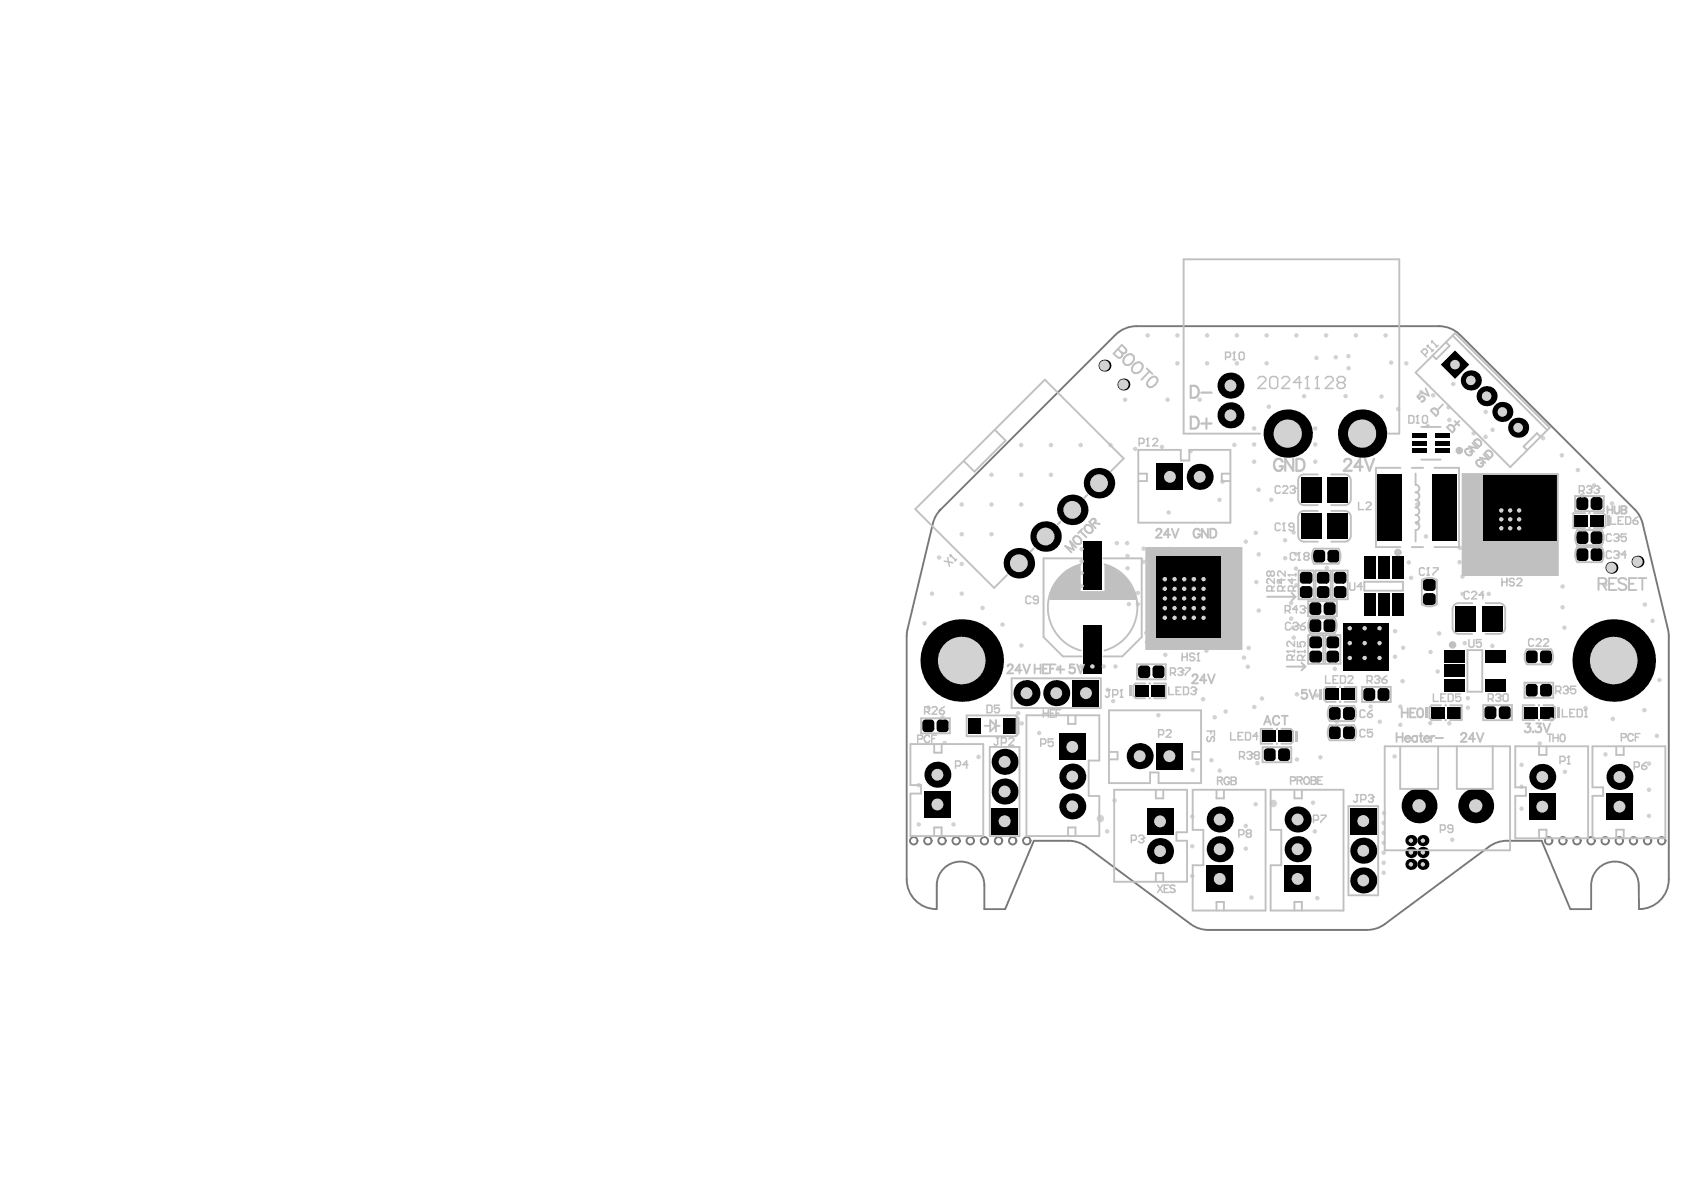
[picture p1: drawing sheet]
<svg xmlns="http://www.w3.org/2000/svg" width="297mm" height="210mm" viewBox="0 0 297 210" stroke-linecap="round" stroke-linejoin="round" font-family="sans-serif">
<g fill="#000">
<path d="M261.6 83.9h12.9v11.5h-12.9z" fill-rule="evenodd"/>
<path d="M204 98.1h11.4v14.5h-11.4z" fill-rule="evenodd"/>
<path d="M236.9 109.9h8v8.4h-8z" fill-rule="evenodd"/>
<path d="M174.9 142.6h4.6v4.6h-4.6z" fill-rule="evenodd"/>
</g>
<circle cx="177.2" cy="144.9" r="1.05" fill="#d2d2d2"/>
<path d="M163.1 139.6h4.5v4.6h-4.5z" fill-rule="evenodd" fill="#000"/>
<circle cx="165.3" cy="141.9" r="1.05" fill="#d2d2d2"/>
<circle cx="165.3" cy="136.7" r="2.3" fill="#000"/>
<circle cx="165.3" cy="136.7" r="1.05" fill="#d2d2d2"/>
<circle cx="169.6" cy="116.5" r="7.3" fill="#000"/>
<circle cx="169.6" cy="116.5" r="4.2" fill="#d2d2d2"/>
<circle cx="177.2" cy="139.6" r="2.3" fill="#000"/>
<circle cx="177.2" cy="139.6" r="1.05" fill="#d2d2d2"/>
<circle cx="177.2" cy="134.4" r="2.3" fill="#000"/>
<circle cx="177.2" cy="134.4" r="1.05" fill="#d2d2d2"/>
<circle cx="181.1" cy="122.3" r="2.3" fill="#000"/>
<circle cx="181.1" cy="122.3" r="1.05" fill="#d2d2d2"/>
<circle cx="186.3" cy="122.3" r="2.3" fill="#000"/>
<circle cx="186.3" cy="122.3" r="1.05" fill="#d2d2d2"/>
<circle cx="189.1" cy="142.2" r="2.3" fill="#000"/>
<circle cx="189.1" cy="142.2" r="1.05" fill="#d2d2d2"/>
<circle cx="189.1" cy="137" r="2.3" fill="#000"/>
<circle cx="189.1" cy="137" r="1.05" fill="#d2d2d2"/>
<path d="M186.8 129.5h4.6v4.5h-4.6z" fill-rule="evenodd" fill="#000"/>
<circle cx="189.1" cy="131.7" r="1.05" fill="#d2d2d2"/>
<path d="M189.3 120h4.6v4.6h-4.6z" fill-rule="evenodd" fill="#000"/>
<circle cx="191.6" cy="122.3" r="1.05" fill="#d2d2d2"/>
<circle cx="204.6" cy="150.1" r="2.3" fill="#000"/>
<circle cx="204.6" cy="150.1" r="1.05" fill="#d2d2d2"/>
<path d="M202.3 142.6h4.6v4.6h-4.6z" fill-rule="evenodd" fill="#000"/>
<circle cx="204.6" cy="144.9" r="1.05" fill="#d2d2d2"/>
<path d="M204 131.1h4.6v4.6h-4.6z" fill-rule="evenodd" fill="#000"/>
<circle cx="206.3" cy="133.4" r="1.05" fill="#d2d2d2"/>
<path d="M212.8 152.7h4.6v4.6h-4.6z" fill-rule="evenodd" fill="#000"/>
<circle cx="215.1" cy="155" r="1.05" fill="#d2d2d2"/>
<circle cx="215.1" cy="149.8" r="2.3" fill="#000"/>
<circle cx="215.1" cy="149.8" r="1.05" fill="#d2d2d2"/>
<circle cx="215.1" cy="144.5" r="2.3" fill="#000"/>
<circle cx="215.1" cy="144.5" r="1.05" fill="#d2d2d2"/>
<path d="M226.6 152.7h4.6v4.6h-4.6z" fill-rule="evenodd" fill="#000"/>
<circle cx="228.9" cy="155" r="1.05" fill="#d2d2d2"/>
<circle cx="228.9" cy="149.8" r="2.3" fill="#000"/>
<circle cx="228.9" cy="149.8" r="1.05" fill="#d2d2d2"/>
<circle cx="228.9" cy="144.5" r="2.3" fill="#000"/>
<circle cx="228.9" cy="144.5" r="1.05" fill="#d2d2d2"/>
<circle cx="240.5" cy="150.1" r="2.3" fill="#000"/>
<circle cx="240.5" cy="150.1" r="1.05" fill="#d2d2d2"/>
<path d="M238.2 142.5h4.6v4.6h-4.6z" fill-rule="evenodd" fill="#000"/>
<circle cx="240.5" cy="144.8" r="1.05" fill="#d2d2d2"/>
<circle cx="240.5" cy="155.3" r="2.3" fill="#000"/>
<circle cx="240.5" cy="155.3" r="1.05" fill="#d2d2d2"/>
<circle cx="201" cy="133.4" r="2.3" fill="#000"/>
<circle cx="201" cy="133.4" r="1.05" fill="#d2d2d2"/>
<circle cx="179.7" cy="99.3" r="2.69" fill="#000"/>
<circle cx="179.7" cy="99.3" r="1.57" fill="#d2d2d2"/>
<circle cx="205.5" cy="102.2" r=".98" fill="#000"/>
<circle cx="205.5" cy="102.2" r=".39" fill="#d2d2d2"/>
<circle cx="205.5" cy="105.6" r=".98" fill="#000"/>
<circle cx="205.5" cy="105.6" r=".39" fill="#d2d2d2"/>
<circle cx="205.5" cy="107.3" r=".98" fill="#000"/>
<circle cx="205.5" cy="107.3" r=".39" fill="#d2d2d2"/>
<circle cx="205.5" cy="109" r=".98" fill="#000"/>
<circle cx="205.5" cy="109" r=".39" fill="#d2d2d2"/>
<circle cx="205.5" cy="103.9" r=".98" fill="#000"/>
<circle cx="205.5" cy="103.9" r=".39" fill="#d2d2d2"/>
<circle cx="207.2" cy="107.3" r=".98" fill="#000"/>
<circle cx="207.2" cy="107.3" r=".39" fill="#d2d2d2"/>
<circle cx="207.2" cy="105.6" r=".98" fill="#000"/>
<circle cx="207.2" cy="105.6" r=".39" fill="#d2d2d2"/>
<circle cx="207.2" cy="109" r=".98" fill="#000"/>
<circle cx="207.2" cy="109" r=".39" fill="#d2d2d2"/>
<circle cx="207.2" cy="103.9" r=".98" fill="#000"/>
<circle cx="207.2" cy="103.9" r=".39" fill="#d2d2d2"/>
<circle cx="207.2" cy="102.2" r=".98" fill="#000"/>
<circle cx="207.2" cy="102.2" r=".39" fill="#d2d2d2"/>
<circle cx="208.9" cy="102.2" r=".98" fill="#000"/>
<circle cx="208.9" cy="102.2" r=".39" fill="#d2d2d2"/>
<circle cx="208.9" cy="103.9" r=".98" fill="#000"/>
<circle cx="208.9" cy="103.9" r=".39" fill="#d2d2d2"/>
<circle cx="184.4" cy="94.6" r="2.69" fill="#000"/>
<circle cx="184.4" cy="94.6" r="1.57" fill="#d2d2d2"/>
<circle cx="189.1" cy="89.9" r="2.69" fill="#000"/>
<circle cx="189.1" cy="89.9" r="1.57" fill="#d2d2d2"/>
<circle cx="193.9" cy="85.2" r="2.69" fill="#000"/>
<circle cx="193.9" cy="85.2" r="1.57" fill="#d2d2d2"/>
<circle cx="194.8" cy="64.5" r="1.05" fill="#000"/>
<circle cx="194.8" cy="64.5" r=".92" fill="#d2d2d2"/>
<circle cx="198.2" cy="67.8" r="1.05" fill="#000"/>
<circle cx="198.2" cy="67.8" r=".92" fill="#d2d2d2"/>
<path d="M204.1 81.8h4.6v4.6h-4.6z" fill-rule="evenodd" fill="#000"/>
<circle cx="206.4" cy="84.1" r="1.05" fill="#d2d2d2"/>
<circle cx="208.9" cy="109" r=".98" fill="#000"/>
<circle cx="208.9" cy="109" r=".39" fill="#d2d2d2"/>
<circle cx="208.9" cy="107.3" r=".98" fill="#000"/>
<circle cx="208.9" cy="107.3" r=".39" fill="#d2d2d2"/>
<circle cx="208.9" cy="105.6" r=".98" fill="#000"/>
<circle cx="208.9" cy="105.6" r=".39" fill="#d2d2d2"/>
<circle cx="210.6" cy="103.9" r=".98" fill="#000"/>
<circle cx="210.6" cy="103.9" r=".39" fill="#d2d2d2"/>
<circle cx="210.6" cy="102.2" r=".98" fill="#000"/>
<circle cx="210.6" cy="102.2" r=".39" fill="#d2d2d2"/>
<circle cx="210.6" cy="107.3" r=".98" fill="#000"/>
<circle cx="210.6" cy="107.3" r=".39" fill="#d2d2d2"/>
<circle cx="210.6" cy="109" r=".98" fill="#000"/>
<circle cx="210.6" cy="109" r=".39" fill="#d2d2d2"/>
<circle cx="210.6" cy="105.6" r=".98" fill="#000"/>
<circle cx="210.6" cy="105.6" r=".39" fill="#d2d2d2"/>
<circle cx="212.3" cy="102.2" r=".98" fill="#000"/>
<circle cx="212.3" cy="102.2" r=".39" fill="#d2d2d2"/>
<circle cx="212.3" cy="107.3" r=".98" fill="#000"/>
<circle cx="212.3" cy="107.3" r=".39" fill="#d2d2d2"/>
<circle cx="212.3" cy="103.9" r=".98" fill="#000"/>
<circle cx="212.3" cy="103.9" r=".39" fill="#d2d2d2"/>
<circle cx="212.3" cy="105.6" r=".98" fill="#000"/>
<circle cx="212.3" cy="105.6" r=".39" fill="#d2d2d2"/>
<circle cx="212.3" cy="109" r=".98" fill="#000"/>
<circle cx="212.3" cy="109" r=".39" fill="#d2d2d2"/>
<circle cx="211.6" cy="84.1" r="2.3" fill="#000"/>
<circle cx="211.6" cy="84.1" r="1.05" fill="#d2d2d2"/>
<circle cx="217" cy="68" r="2.3" fill="#000"/>
<circle cx="217" cy="68" r="1.05" fill="#d2d2d2"/>
<circle cx="217" cy="73.3" r="2.3" fill="#000"/>
<circle cx="217" cy="73.3" r="1.05" fill="#d2d2d2"/>
<circle cx="227.1" cy="76.5" r="4.3" fill="#000"/>
<circle cx="227.1" cy="76.5" r="2.49" fill="#d2d2d2"/>
<circle cx="240.3" cy="76.5" r="4.3" fill="#000"/>
<circle cx="240.3" cy="76.5" r="2.49" fill="#d2d2d2"/>
<circle cx="251" cy="152.5" r=".98" fill="#000"/>
<circle cx="251" cy="152.5" r=".39" fill="#d2d2d2"/>
<circle cx="248.9" cy="152.5" r=".98" fill="#000"/>
<circle cx="248.9" cy="152.5" r=".39" fill="#d2d2d2"/>
<circle cx="248.9" cy="150.4" r=".98" fill="#000"/>
<circle cx="248.9" cy="150.4" r=".39" fill="#d2d2d2"/>
<circle cx="251" cy="150.4" r=".98" fill="#000"/>
<circle cx="251" cy="150.4" r=".39" fill="#d2d2d2"/>
<circle cx="251" cy="148.3" r=".98" fill="#000"/>
<circle cx="251" cy="148.3" r=".39" fill="#d2d2d2"/>
<circle cx="248.9" cy="148.3" r=".98" fill="#000"/>
<circle cx="248.9" cy="148.3" r=".39" fill="#d2d2d2"/>
<circle cx="250.3" cy="142.1" r="3.1" fill="#000"/>
<circle cx="250.3" cy="142.1" r="1.18" fill="#d2d2d2"/>
<circle cx="260.3" cy="142.1" r="3.1" fill="#000"/>
<circle cx="260.3" cy="142.1" r="1.18" fill="#d2d2d2"/>
<path d="M269.7 140h4.6v4.6h-4.6z" fill-rule="evenodd" fill="#000"/>
<circle cx="272" cy="142.3" r="1.05" fill="#d2d2d2"/>
<circle cx="272" cy="137" r="2.3" fill="#000"/>
<circle cx="272" cy="137" r="1.05" fill="#d2d2d2"/>
<circle cx="284.6" cy="116.5" r="7.3" fill="#000"/>
<circle cx="284.6" cy="116.5" r="4.2" fill="#d2d2d2"/>
<path d="M283.4 140h4.6v4.6h-4.6z" fill-rule="evenodd" fill="#000"/>
<circle cx="285.7" cy="142.3" r="1.05" fill="#d2d2d2"/>
<circle cx="285.7" cy="137" r="2.3" fill="#000"/>
<circle cx="285.7" cy="137" r="1.05" fill="#d2d2d2"/>
<circle cx="259.4" cy="67.1" r="1.77" fill="#000"/>
<circle cx="259.4" cy="67.1" r=".85" fill="#d2d2d2"/>
<path d="M254.1 64.3l2.6-2.5 2.5 2.5-2.5 2.5z" fill-rule="evenodd" fill="#000"/>
<circle cx="256.7" cy="64.3" r=".85" fill="#d2d2d2"/>
<circle cx="284.2" cy="100.1" r="1.05" fill="#000"/>
<circle cx="284.2" cy="100.1" r=".92" fill="#d2d2d2"/>
<circle cx="288.8" cy="99.1" r="1.05" fill="#000"/>
<circle cx="288.8" cy="99.1" r=".92" fill="#d2d2d2"/>
<circle cx="266.4" cy="93.2" r=".98" fill="#000"/>
<circle cx="266.4" cy="93.2" r=".39" fill="#d2d2d2"/>
<circle cx="268" cy="93.2" r=".98" fill="#000"/>
<circle cx="268" cy="93.2" r=".39" fill="#d2d2d2"/>
<circle cx="264.8" cy="93.2" r=".98" fill="#000"/>
<circle cx="264.8" cy="93.2" r=".39" fill="#d2d2d2"/>
<circle cx="262.2" cy="69.9" r="1.77" fill="#000"/>
<circle cx="262.2" cy="69.9" r=".85" fill="#d2d2d2"/>
<circle cx="264.8" cy="91.6" r=".98" fill="#000"/>
<circle cx="264.8" cy="91.6" r=".39" fill="#d2d2d2"/>
<circle cx="264.8" cy="90" r=".98" fill="#000"/>
<circle cx="264.8" cy="90" r=".39" fill="#d2d2d2"/>
<circle cx="265" cy="72.7" r="1.77" fill="#000"/>
<circle cx="265" cy="72.7" r=".85" fill="#d2d2d2"/>
<circle cx="266.4" cy="91.6" r=".98" fill="#000"/>
<circle cx="266.4" cy="91.6" r=".39" fill="#d2d2d2"/>
<circle cx="266.4" cy="90" r=".98" fill="#000"/>
<circle cx="266.4" cy="90" r=".39" fill="#d2d2d2"/>
<circle cx="267.8" cy="75.4" r="1.77" fill="#000"/>
<circle cx="267.8" cy="75.4" r=".85" fill="#d2d2d2"/>
<circle cx="268" cy="91.6" r=".98" fill="#000"/>
<circle cx="268" cy="91.6" r=".39" fill="#d2d2d2"/>
<circle cx="268" cy="90" r=".98" fill="#000"/>
<circle cx="268" cy="90" r=".39" fill="#d2d2d2"/>
<g fill="#000">
<path d="M249 79.1h2.6v.8h-2.6z" fill-rule="evenodd"/>
<path d="M249 77.8h2.6v.8h-2.6z" fill-rule="evenodd"/>
<path d="M249 76.5h2.6v.8h-2.6z" fill-rule="evenodd"/>
<path d="M253.2 76.5h2.6v.8h-2.6z" fill-rule="evenodd"/>
<path d="M253.2 77.8h2.6v.8h-2.6z" fill-rule="evenodd"/>
<path d="M253.2 79.1h2.6v.8h-2.6z" fill-rule="evenodd"/>
<path d="M191.1 95.5h3.3v8.6h-3.3z" fill-rule="evenodd"/>
<path d="M229.4 90.6h3.7v4.5h-3.7z" fill-rule="evenodd"/>
<path d="M229.4 84.1h3.7v4.5h-3.7z" fill-rule="evenodd"/>
<path d="M231.6 97.6l.6-.6h.9l.6 .6v1l-.6 .6h-.9l-.6-.6z" fill-rule="evenodd"/>
<path d="M234.1 90.6h3.7v4.5h-3.7z" fill-rule="evenodd"/>
<path d="M234.1 84.1h3.7v4.5h-3.7z" fill-rule="evenodd"/>
<path d="M234.1 97.6l.7-.6h.8l.7 .6v1l-.7 .6h-.8l-.7-.6z" fill-rule="evenodd"/>
<path d="M243 83.7h4.3v11.6h-4.3z" fill-rule="evenodd"/>
<path d="M252.7 83.7h4.3v11.6h-4.3z" fill-rule="evenodd"/>
<path d="M277.8 90.8h2.3v2.1h-2.3z" fill-rule="evenodd"/>
<path d="M278.7 87.7h.8l.7 .6v1l-.7 .7h-.8l-.7-.7v-1z" fill-rule="evenodd"/>
<path d="M278.7 93.7h.9l.6 .6v1l-.6 .7h-.9l-.6-.7v-1z" fill-rule="evenodd"/>
<path d="M278.1 97.3l.6-.6h.9l.6 .6v1l-.6 .7h-.9l-.6-.7z" fill-rule="evenodd"/>
<path d="M281.2 87.7h.9l.6 .6v1l-.6 .7h-.9l-.6-.7v-1z" fill-rule="evenodd"/>
<path d="M281.2 93.7h.9l.6 .6v1l-.6 .7h-.9l-.6-.7v-1z" fill-rule="evenodd"/>
<path d="M280.6 97.3l.6-.6h.9l.6 .6v1l-.6 .7h-.9l-.6-.7z" fill-rule="evenodd"/>
<path d="M280.6 90.8h2.3v2.1h-2.3z" fill-rule="evenodd"/>
<path d="M191.1 110.2h3.3v8.5h-3.3z" fill-rule="evenodd"/>
<path d="M200.8 118l.6-.6h.9l.6 .6v1l-.6 .6h-.9l-.6-.6z" fill-rule="evenodd"/>
<path d="M203.3 118l.6-.6h.9l.6 .6v1l-.6 .6h-.9l-.6-.6z" fill-rule="evenodd"/>
<path d="M229.3 104l.6-.6h1l.6 .6v.9l-.6 .6h-1l-.6-.6z" fill-rule="evenodd"/>
<path d="M229.3 101.5l.6-.6h1l.6 .6v.9l-.6 .6h-1l-.6-.6z" fill-rule="evenodd"/>
<path d="M230.9 109.9l.7-.7h.8l.7 .7v1l-.7 .6h-.8l-.7-.6z" fill-rule="evenodd"/>
<path d="M231 106.9l.6-.7h.9l.6 .7v1l-.6 .6h-.9l-.6-.6z" fill-rule="evenodd"/>
<path d="M230.9 112.9l.7-.7h1l.6 .7v.8l-.6 .7h-1l-.7-.7z" fill-rule="evenodd"/>
<path d="M230.9 115.4l.7-.6h1l.6 .6v.9l-.6 .6h-1l-.7-.6z" fill-rule="evenodd"/>
<path d="M233.5 109.9l.6-.7h.9l.6 .7v1l-.6 .6h-.9l-.6-.6z" fill-rule="evenodd"/>
<path d="M233.5 106.9l.6-.7h.9l.6 .7v1l-.6 .6h-.9l-.6-.6z" fill-rule="evenodd"/>
<path d="M232.3 104l.6-.6h1l.6 .6v.9l-.6 .6h-1l-.6-.6z" fill-rule="evenodd"/>
<path d="M232.3 101.5l.6-.6h1l.6 .6v.9l-.6 .6h-1l-.6-.6z" fill-rule="evenodd"/>
<path d="M234 115.4l.6-.6h1l.6 .6v.9l-.6 .6h-1l-.6-.6z" fill-rule="evenodd"/>
<path d="M234 112.9l.6-.7h1l.6 .7v.8l-.6 .7h-1l-.6-.7z" fill-rule="evenodd"/>
<path d="M235.3 104l.6-.6h1l.6 .6v.9l-.6 .6h-1l-.6-.6z" fill-rule="evenodd"/>
<path d="M235.3 101.5l.6-.6h1l.6 .6v.9l-.6 .6h-1l-.6-.6z" fill-rule="evenodd"/>
<path d="M240.5 104.7h2.1v3.9h-2.1z" fill-rule="evenodd"/>
<path d="M240.5 98.2h2.1v3.9h-2.1z" fill-rule="evenodd"/>
<path d="M243 104.7h2.1v3.9h-2.1z" fill-rule="evenodd"/>
<path d="M243 98.2h2.1v3.9h-2.1z" fill-rule="evenodd"/>
<path d="M245.5 104.7h2.1v3.9h-2.1z" fill-rule="evenodd"/>
<path d="M245.5 98.2h2.1v3.9h-2.1z" fill-rule="evenodd"/>
<path d="M251 102.7l.6-.6h1l.7 .6v.9l-.7 .6h-1l-.6-.6z" fill-rule="evenodd"/>
<path d="M251 105.2l.6-.6h1l.7 .6v.9l-.7 .6h-1l-.6-.6z" fill-rule="evenodd"/>
<path d="M254.7 114.7h3.5v2.3h-3.5z" fill-rule="evenodd"/>
<path d="M254.7 117.2h3.5v2.3h-3.5z" fill-rule="evenodd"/>
<path d="M256.7 106.8h3.7v4.6h-3.7z" fill-rule="evenodd"/>
<path d="M262 114.7h3.6v2.3h-3.6z" fill-rule="evenodd"/>
<path d="M261.3 106.8h3.7v4.6h-3.7z" fill-rule="evenodd"/>
<path d="M269.1 115.3l.6-.6h.9l.6 .6v1.1l-.6 .6h-.9l-.6-.6z" fill-rule="evenodd"/>
<path d="M271.6 115.3l.6-.6h.9l.7 .6v1.1l-.7 .6h-.9l-.6-.6z" fill-rule="evenodd"/>
<path d="M162.7 127.5l.6-.6h.9l.6 .6v1l-.6 .7h-.9l-.6-.7z" fill-rule="evenodd"/>
<path d="M165.2 127.5l.6-.6h.9l.6 .6v1l-.6 .7h-.9l-.6-.7z" fill-rule="evenodd"/>
<path d="M170.9 126.6h2.1v2.8h-2.1z" fill-rule="evenodd"/>
<path d="M176.9 126.6h2.2v2.8h-2.2z" fill-rule="evenodd"/>
<path d="M200.2 120.8h2.3v2.1h-2.3z" fill-rule="evenodd"/>
<path d="M203 120.8h2.3v2.1h-2.3z" fill-rule="evenodd"/>
<path d="M222.9 132.6l.6-.6h.9l.6 .6v1l-.6 .6h-.9l-.6-.6z" fill-rule="evenodd"/>
<path d="M222.7 128.8h2.3v2.1h-2.3z" fill-rule="evenodd"/>
<path d="M225.4 132.6l.7-.6h.8l.7 .6v1l-.7 .6h-.8l-.7-.6z" fill-rule="evenodd"/>
<path d="M225.5 128.8h2.3v2.1h-2.3z" fill-rule="evenodd"/>
<path d="M233.8 121.4h2.3v2.1h-2.3z" fill-rule="evenodd"/>
<path d="M234.4 128.7l.6-.6h.9l.6 .6v1.1l-.6 .6h-.9l-.6-.6z" fill-rule="evenodd"/>
<path d="M234.4 125.4l.6-.7h.9l.6 .7v1l-.6 .6h-.9l-.6-.6z" fill-rule="evenodd"/>
<path d="M236.6 121.4h2.4v2.1h-2.4z" fill-rule="evenodd"/>
<path d="M236.9 128.7l.6-.6h.9l.6 .6v1.1l-.6 .6h-.9l-.6-.6z" fill-rule="evenodd"/>
<path d="M236.9 125.4l.6-.7h.9l.6 .7v1l-.6 .6h-.9l-.6-.6z" fill-rule="evenodd"/>
<path d="M240.5 122l.6-.6h.9l.6 .6v1l-.6 .6h-.9l-.6-.6z" fill-rule="evenodd"/>
<path d="M243 122l.6-.6h.9l.6 .6v1l-.6 .6h-.9l-.6-.6z" fill-rule="evenodd"/>
<path d="M252.4 124.7h2.3v2h-2.3z" fill-rule="evenodd"/>
<path d="M254.7 119.7h3.5v2.2h-3.5z" fill-rule="evenodd"/>
<path d="M255.2 124.7h2.4v2h-2.4z" fill-rule="evenodd"/>
<path d="M262.5 124.6h.8l.7 .6v1l-.7 .6h-.8l-.7-.6v-1z" fill-rule="evenodd"/>
<path d="M262 119.7h3.6v2.2h-3.6z" fill-rule="evenodd"/>
<path d="M265 124.6h.9l.6 .6v1l-.6 .6h-.9l-.6-.6v-1z" fill-rule="evenodd"/>
<path d="M269.1 121.2l.6-.6h.9l.6 .6v1.1l-.6 .6h-.9l-.6-.6z" fill-rule="evenodd"/>
<path d="M268.9 124.7h2.3v2h-2.3z" fill-rule="evenodd"/>
<path d="M271.6 121.2l.7-.6h.8l.7 .6v1.1l-.7 .6h-.8l-.7-.6z" fill-rule="evenodd"/>
<path d="M271.7 124.7h2.3v2h-2.3z" fill-rule="evenodd"/>
</g>
<g fill="#000">
<path d="M231.8 97.2l.4-.2v.6h-.6zM231.6 98.6h.6v.6a.62 .62 0 0 1-.6-.6zM233.1 97a.62 .62 0 0 1 .6 .6h-.6zM233.1 98.6h.6a.62 .62 0 0 1-.6 .6zM234.3 97.2l.5-.2v.6h-.7zM234.1 98.6h.7v.6a.62 .62 0 0 1-.7-.6zM235.6 97a.62 .62 0 0 1 .7 .6h-.7zM235.6 98.6h.7a.62 .62 0 0 1-.7 .6zM278.2 87.9l.5-.2v.6h-.7zM278 89.3h.7v.7a.62 .62 0 0 1-.7-.7zM278.2 93.9l.5-.2v.6h-.6zM278.1 95.3h.6v.7a.62 .62 0 0 1-.6-.7z"/>
<path d="M278.2 96.9l.5-.2v.6h-.6zM278.1 98.3h.6v.7a.62 .62 0 0 1-.6-.7zM279.5 87.7a.62 .62 0 0 1 .7 .6h-.7zM279.5 89.3h.7a.62 .62 0 0 1-.7 .7zM279.6 93.7a.62 .62 0 0 1 .6 .6h-.6zM279.6 95.3h.6a.62 .62 0 0 1-.6 .7zM279.6 96.7a.62 .62 0 0 1 .6 .6h-.6zM279.6 98.3h.6a.62 .62 0 0 1-.6 .7zM280.7 87.9l.5-.2v.6h-.6zM280.6 89.3h.6v.7a.62 .62 0 0 1-.6-.7zM280.7 93.9l.5-.2v.6h-.6zM280.6 95.3h.6v.7a.62 .62 0 0 1-.6-.7z"/>
<path d="M280.7 96.9l.5-.2v.6h-.6zM280.6 98.3h.6v.7a.62 .62 0 0 1-.6-.7zM282.1 87.7a.62 .62 0 0 1 .6 .6h-.6zM282.1 89.3h.6a.62 .62 0 0 1-.6 .7zM282.1 93.7a.62 .62 0 0 1 .6 .6h-.6zM282.1 95.3h.6a.62 .62 0 0 1-.6 .7zM282.1 96.7a.62 .62 0 0 1 .6 .6h-.6zM282.1 98.3h.6a.62 .62 0 0 1-.6 .7zM200.9 117.6l.5-.2v.6h-.6zM200.8 119h.6v.6a.62 .62 0 0 1-.6-.6zM202.3 117.4a.62 .62 0 0 1 .6 .6h-.6zM202.3 119h.6a.62 .62 0 0 1-.6 .6z"/>
<path d="M203.5 117.6l.4-.2v.6h-.6zM203.3 119h.6v.6a.62 .62 0 0 1-.6-.6zM204.8 117.4a.62 .62 0 0 1 .6 .6h-.6zM204.8 119h.6a.62 .62 0 0 1-.6 .6zM229.4 103.6l.5-.2v.6h-.6zM229.3 104.9h.6v.6a.62 .62 0 0 1-.6-.6zM229.4 101l.5-.1v.6h-.6zM229.3 102.4h.6v.6a.62 .62 0 0 1-.6-.6zM230.9 104.9h.6a.62 .62 0 0 1-.6 .6zM230.9 103.4a.62 .62 0 0 1 .6 .6h-.6zM230.9 102.4h.6a.62 .62 0 0 1-.6 .6zM230.9 100.9a.62 .62 0 0 1 .6 .6h-.6z"/>
<path d="M231.1 112.4l.5-.2v.7h-.7zM230.9 113.7h.7v.7a.62 .62 0 0 1-.7-.7zM231.1 114.9l.5-.1v.6h-.7zM230.9 116.3h.7v.6a.62 .62 0 0 1-.7-.6zM230.9 110.9h.7v.6a.62 .62 0 0 1-.7-.6zM231.1 109.4l.5-.2v.7h-.7zM231 107.9h.6v.6a.62 .62 0 0 1-.6-.6zM231.1 106.4l.5-.2v.7h-.6zM232.4 110.9h.7a.62 .62 0 0 1-.7 .6zM232.4 109.2a.62 .62 0 0 1 .7 .7h-.7zM232.5 107.9h.6a.62 .62 0 0 1-.6 .6zM232.5 106.2a.62 .62 0 0 1 .6 .7h-.6z"/>
<path d="M232.6 113.7h.6a.62 .62 0 0 1-.6 .7zM232.6 112.2a.62 .62 0 0 1 .6 .7h-.6zM232.6 116.3h.6a.62 .62 0 0 1-.6 .6zM232.6 114.8a.62 .62 0 0 1 .6 .6h-.6zM232.4 103.6l.5-.2v.6h-.6zM232.3 104.9h.6v.6a.62 .62 0 0 1-.6-.6zM232.4 101l.5-.1v.6h-.6zM232.3 102.4h.6v.6a.62 .62 0 0 1-.6-.6zM233.9 104.9h.6a.62 .62 0 0 1-.6 .6zM233.9 103.4a.62 .62 0 0 1 .6 .6h-.6zM233.9 102.4h.6a.62 .62 0 0 1-.6 .6zM233.9 100.9a.62 .62 0 0 1 .6 .6h-.6z"/>
<path d="M233.5 110.9h.6v.6a.62 .62 0 0 1-.6-.6zM233.6 109.4l.5-.2v.7h-.6zM233.5 107.9h.6v.6a.62 .62 0 0 1-.6-.6zM233.7 106.4l.4-.2v.7h-.6zM234.1 114.9l.5-.1v.6h-.6zM234 116.3h.6v.6a.62 .62 0 0 1-.6-.6zM234.1 112.4l.5-.2v.7h-.6zM234 113.7h.6v.7a.62 .62 0 0 1-.6-.7zM235 110.9h.6a.62 .62 0 0 1-.6 .6zM235 109.2a.62 .62 0 0 1 .6 .7h-.6zM235 107.9h.6a.62 .62 0 0 1-.6 .6zM235 106.2a.62 .62 0 0 1 .6 .7h-.6z"/>
<path d="M235.6 116.3h.6a.62 .62 0 0 1-.6 .6zM235.6 114.8a.62 .62 0 0 1 .6 .6h-.6zM235.6 113.7h.6a.62 .62 0 0 1-.6 .7zM235.6 112.2a.62 .62 0 0 1 .6 .7h-.6zM235.4 103.6l.5-.2v.6h-.6zM235.3 104.9h.6v.6a.62 .62 0 0 1-.6-.6zM235.4 101l.5-.1v.6h-.6zM235.3 102.4h.6v.6a.62 .62 0 0 1-.6-.6zM236.9 104.9h.6a.62 .62 0 0 1-.6 .6zM236.9 103.4a.62 .62 0 0 1 .6 .6h-.6zM236.9 102.4h.6a.62 .62 0 0 1-.6 .6zM236.9 100.9a.62 .62 0 0 1 .6 .6h-.6z"/>
<path d="M251.2 102.3l.4-.2v.6h-.6zM251 103.6h.6v.6a.62 .62 0 0 1-.6-.6zM251.2 104.8l.4-.2v.6h-.6zM251 106.1h.6v.6a.62 .62 0 0 1-.6-.6zM252.6 103.6h.7a.62 .62 0 0 1-.7 .6zM252.6 102.1a.62 .62 0 0 1 .7 .6h-.7zM252.6 106.1h.7a.62 .62 0 0 1-.7 .6zM252.6 104.6a.62 .62 0 0 1 .7 .6h-.7zM269.1 116.4h.6v.6a.62 .62 0 0 1-.6-.6zM269.3 114.9l.4-.2v.6h-.6zM270.6 116.4h.6a.62 .62 0 0 1-.6 .6zM270.6 114.7a.62 .62 0 0 1 .6 .6h-.6z"/>
<path d="M271.6 116.4h.6v.6a.62 .62 0 0 1-.6-.6zM271.8 114.9l.4-.2v.6h-.6zM273.1 116.4h.7a.62 .62 0 0 1-.7 .6zM273.1 114.7a.62 .62 0 0 1 .7 .6h-.7zM162.9 127.1l.4-.2v.6h-.6zM162.7 128.5h.6v.7a.62 .62 0 0 1-.6-.7zM164.2 126.9a.62 .62 0 0 1 .6 .6h-.6zM164.2 128.5h.6a.62 .62 0 0 1-.6 .7zM165.4 127.1l.4-.2v.6h-.6zM165.2 128.5h.6v.7a.62 .62 0 0 1-.6-.7zM166.7 126.9a.62 .62 0 0 1 .6 .6h-.6zM166.7 128.5h.6a.62 .62 0 0 1-.6 .7z"/>
<path d="M222.9 133.6h.6v.6a.62 .62 0 0 1-.6-.6zM223.1 132.2l.4-.2v.6h-.6zM224.4 133.6h.6a.62 .62 0 0 1-.6 .6zM224.4 132a.62 .62 0 0 1 .6 .6h-.6zM225.4 133.6h.7v.6a.62 .62 0 0 1-.7-.6zM225.6 132.2l.5-.2v.6h-.7zM226.9 133.6h.7a.62 .62 0 0 1-.7 .6zM226.9 132a.62 .62 0 0 1 .7 .6h-.7zM234.4 129.8h.6v.6a.62 .62 0 0 1-.6-.6zM234.6 128.3l.4-.2v.6h-.6zM234.4 126.4h.6v.6a.62 .62 0 0 1-.6-.6zM234.6 124.9l.4-.2v.7h-.6z"/>
<path d="M235.9 129.8h.6a.62 .62 0 0 1-.6 .6zM235.9 128.1a.62 .62 0 0 1 .6 .6h-.6zM235.9 126.4h.6a.62 .62 0 0 1-.6 .6zM235.9 124.7a.62 .62 0 0 1 .6 .7h-.6zM236.9 129.8h.6v.6a.62 .62 0 0 1-.6-.6zM237.1 128.3l.4-.2v.6h-.6zM236.9 126.4h.6v.6a.62 .62 0 0 1-.6-.6zM237.1 124.9l.4-.2v.7h-.6zM238.4 129.8h.6a.62 .62 0 0 1-.6 .6zM238.4 128.1a.62 .62 0 0 1 .6 .6h-.6zM238.4 126.4h.6a.62 .62 0 0 1-.6 .6zM238.4 124.7a.62 .62 0 0 1 .6 .7h-.6z"/>
<path d="M240.5 123h.6v.6a.62 .62 0 0 1-.6-.6zM240.6 121.5l.5-.1v.6h-.6zM242 123h.6a.62 .62 0 0 1-.6 .6zM242 121.4a.62 .62 0 0 1 .6 .6h-.6zM243 123h.6v.6a.62 .62 0 0 1-.6-.6zM243.2 121.5l.4-.1v.6h-.6zM244.5 123h.6a.62 .62 0 0 1-.6 .6zM244.5 121.4a.62 .62 0 0 1 .6 .6h-.6zM261.8 126.2h.7v.6a.62 .62 0 0 1-.7-.6zM262 124.8l.5-.2v.6h-.7zM263.3 126.2h.7a.62 .62 0 0 1-.7 .6zM263.3 124.6a.62 .62 0 0 1 .7 .6h-.7z"/>
<path d="M264.4 126.2h.6v.6a.62 .62 0 0 1-.6-.6zM264.5 124.8l.5-.2v.6h-.6zM265.9 126.2h.6a.62 .62 0 0 1-.6 .6zM265.9 124.6a.62 .62 0 0 1 .6 .6h-.6zM269.1 122.3h.6v.6a.62 .62 0 0 1-.6-.6zM269.3 120.8l.4-.2v.6h-.6zM270.6 122.3h.6a.62 .62 0 0 1-.6 .6zM270.6 120.6a.62 .62 0 0 1 .6 .6h-.6zM271.6 122.3h.7v.6a.62 .62 0 0 1-.7-.6zM271.8 120.8l.5-.2v.6h-.7zM273.1 122.3h.7a.62 .62 0 0 1-.7 .6zM273.1 120.6a.62 .62 0 0 1 .7 .6h-.7z"/>
</g>
<g fill="none" stroke="#787878" stroke-width=".33">
<path d="M196.7 59.1l-31 31M200.5 57.5h53.3M257.5 59.1l30.8 30.7M165.9 89.8l-.8 1.2-.5 1.3-4.6 19.3-.1 43.5a5.2 5.2 0 0 0 5.3 5.3M289.7 92.3l4.5 18.7M294.4 112.2v42.9M262.7 149.3l-18.4 13.7-1 .6-1.6 .4h-28.6l-1.6-.2-1.5-.8-18.4-13.7-.9-.5-1.6-.5h-6.7l-5.1 12.1h-3.7v-4.2a4.2 4.2 0 0 0-4.2-4.2 4.2 4.2 0 0 0-4.2 4.2v4.2M265.8 148.3h6.1l5.1 12.1h3.7v-4.2M289.1 156.2v4.2"/>
<circle cx="161.2" cy="148.3" r=".66"/>
<circle cx="163.7" cy="148.3" r=".66"/>
<circle cx="166.2" cy="148.3" r=".66"/>
<circle cx="168.7" cy="148.3" r=".66"/>
<circle cx="171.1" cy="148.3" r=".66"/>
<circle cx="173.6" cy="148.3" r=".66"/>
<circle cx="176.1" cy="148.3" r=".66"/>
<circle cx="178.6" cy="148.3" r=".66"/>
<circle cx="181.1" cy="148.3" r=".66"/>
</g>
<circle cx="165.7" cy="90.1" r=".17" fill="#787878"/>
<g fill="none" stroke="#787878" stroke-width=".33">
<path d="M200.5 57.5l-1.8 .3-1 .5-1 .8M253.8 57.5l1.8 .3 1 .5 .9 .8M288.3 89.8l.9 1.2 .5 1.3M294.2 111l.2 1.2M265.8 148.3l-1.7 .3-1.4 .7M280.7 156.2a4.2 4.2 0 0 1 4.2-4.2 4.2 4.2 0 0 1 4.2 4.2M294.4 155.1a5.2 5.2 0 0 1-5.3 5.3"/>
<circle cx="273.2" cy="148.3" r=".66"/>
<circle cx="275.7" cy="148.3" r=".66"/>
<circle cx="278.2" cy="148.3" r=".66"/>
<circle cx="280.6" cy="148.3" r=".66"/>
<circle cx="283.1" cy="148.3" r=".66"/>
<circle cx="285.6" cy="148.3" r=".66"/>
<circle cx="288.1" cy="148.3" r=".66"/>
<circle cx="290.6" cy="148.3" r=".66"/>
<circle cx="293.1" cy="148.3" r=".66"/>
</g>
<g fill="#d2d2d2">
<circle cx="228.7" cy="103.2" r=".39"/>
<circle cx="227.7" cy="106.4" r=".39"/>
<circle cx="234" cy="100.2" r=".39"/>
<circle cx="228.2" cy="93.9" r=".39"/>
<circle cx="258.9" cy="123.1" r=".39"/>
<circle cx="258.9" cy="124.8" r=".39"/>
<circle cx="263.2" cy="113.9" r=".39"/>
<circle cx="253.8" cy="111.7" r=".39"/>
<circle cx="255.6" cy="127.6" r=".39"/>
<circle cx="226.7" cy="98.4" r=".39"/>
<circle cx="221.6" cy="102.7" r=".39"/>
<circle cx="225.5" cy="102.7" r=".39"/>
<circle cx="226.7" cy="95.3" r=".39"/>
<circle cx="221.2" cy="124.7" r=".39"/>
<circle cx="219.4" cy="116" r=".39"/>
<circle cx="228.8" cy="134" r=".39"/>
<circle cx="199.1" cy="106.6" r=".39"/>
<circle cx="200.7" cy="106.6" r=".39"/>
<circle cx="199.1" cy="104.6" r=".39"/>
<circle cx="200.7" cy="104.6" r=".39"/>
<circle cx="235.8" cy="127.3" r=".39"/>
<circle cx="217.7" cy="78.5" r=".39"/>
<circle cx="217.1" cy="105.6" r=".39"/>
<circle cx="219.7" cy="145.7" r=".39"/>
<circle cx="243.4" cy="127.3" r=".39"/>
<circle cx="224.6" cy="141.7" r=".66"/>
<circle cx="221.5" cy="141.9" r=".39"/>
<circle cx="220.1" cy="117.6" r=".39"/>
<circle cx="244.1" cy="150.4" r=".39"/>
<circle cx="231.6" cy="141.6" r=".39"/>
<circle cx="244.1" cy="146.9" r=".39"/>
<circle cx="244.1" cy="145.2" r=".39"/>
<circle cx="244.1" cy="143.4" r=".39"/>
<circle cx="221.5" cy="94" r=".39"/>
<circle cx="281.7" cy="96.3" r=".39"/>
<circle cx="252.3" cy="127.5" r=".39"/>
<circle cx="232.9" cy="133.6" r=".39"/>
<circle cx="231.9" cy="146.7" r=".39"/>
<circle cx="213.6" cy="97.1" r=".39"/>
<circle cx="219.7" cy="149.7" r=".39"/>
<circle cx="232.4" cy="158.4" r=".39"/>
<circle cx="244.1" cy="153.9" r=".39"/>
<circle cx="244.1" cy="152.2" r=".39"/>
<circle cx="284.5" cy="126.8" r=".39"/>
<circle cx="224.2" cy="88.2" r=".39"/>
<circle cx="275.6" cy="103.4" r=".39"/>
<circle cx="275.6" cy="107.1" r=".39"/>
<circle cx="273.7" cy="126.9" r=".39"/>
<circle cx="271.6" cy="131.1" r=".39"/>
<circle cx="262.6" cy="104.8" r=".39"/>
<circle cx="257.5" cy="96.6" r=".39"/>
<circle cx="216.2" cy="125.5" r=".39"/>
<circle cx="219.7" cy="95.5" r=".39"/>
<circle cx="248.5" cy="99.2" r=".39"/>
<circle cx="248.9" cy="101.9" r=".39"/>
<circle cx="215.1" cy="88.2" r=".39"/>
<circle cx="251.5" cy="94.6" r=".39"/>
<circle cx="275.9" cy="110.7" r=".39"/>
<circle cx="232.3" cy="122.7" r=".39"/>
<circle cx="247" cy="127.9" r=".39"/>
<circle cx="250" cy="92.3" r=".39"/>
<circle cx="250" cy="89" r=".39"/>
<circle cx="222" cy="107.7" r=".39"/>
<circle cx="222" cy="97.8" r=".39"/>
<circle cx="220.3" cy="114.3" r=".39"/>
<circle cx="228.6" cy="100.3" r=".39"/>
<circle cx="258.5" cy="93.8" r=".39"/>
<circle cx="241.8" cy="124.6" r=".39"/>
<circle cx="247" cy="124.6" r=".39"/>
<circle cx="246" cy="133.4" r=".39"/>
<circle cx="258.4" cy="113.4" r=".39"/>
<circle cx="258.9" cy="89.5" r=".39"/>
<circle cx="247.4" cy="120.1" r=".39"/>
<circle cx="253.6" cy="118.4" r=".39"/>
<circle cx="252.3" cy="115" r=".39"/>
<circle cx="257.4" cy="99.2" r=".39"/>
<circle cx="258.9" cy="91.1" r=".39"/>
<circle cx="247.5" cy="114.3" r=".39"/>
<circle cx="246.1" cy="115.8" r=".39"/>
<circle cx="243.3" cy="116.1" r=".39"/>
<circle cx="215.1" cy="135.9" r=".39"/>
<circle cx="279.7" cy="124.9" r=".39"/>
<circle cx="283.2" cy="133.1" r=".39"/>
<circle cx="268.4" cy="134.9" r=".39"/>
<circle cx="268.4" cy="138.8" r=".39"/>
<circle cx="221.8" cy="134.6" r=".39"/>
<circle cx="213.7" cy="134.1" r=".39"/>
<circle cx="190.8" cy="103.4" r=".39"/>
<circle cx="190.8" cy="101.1" r=".39"/>
<circle cx="251.8" cy="75.1" r=".39"/>
<circle cx="202.2" cy="111.6" r=".39"/>
<circle cx="255.5" cy="71.8" r=".39"/>
<circle cx="256.2" cy="148.1" r=".39"/>
<circle cx="204.3" cy="126.2" r=".39"/>
<circle cx="258" cy="101.7" r=".39"/>
<circle cx="258" cy="104.8" r=".39"/>
<circle cx="278.3" cy="82.9" r=".39"/>
<circle cx="275.5" cy="80.3" r=".39"/>
<circle cx="214.3" cy="126.5" r=".39"/>
<circle cx="222" cy="86.4" r=".39"/>
<circle cx="198.9" cy="100.2" r=".39"/>
<circle cx="202.4" cy="59.2" r=".39"/>
<circle cx="207.7" cy="59.2" r=".39"/>
<circle cx="212.9" cy="59.2" r=".39"/>
<circle cx="218.2" cy="59.2" r=".39"/>
<circle cx="223.4" cy="59.2" r=".39"/>
<circle cx="228.7" cy="59.2" r=".39"/>
<circle cx="233.9" cy="59.2" r=".39"/>
<circle cx="239.2" cy="59.2" r=".39"/>
<circle cx="244.4" cy="59.2" r=".39"/>
<circle cx="240.7" cy="116.1" r=".39"/>
<circle cx="221.2" cy="75.6" r=".39"/>
<circle cx="221.2" cy="81.4" r=".39"/>
<circle cx="232" cy="81.4" r=".39"/>
<circle cx="232" cy="75.6" r=".39"/>
<circle cx="200.2" cy="79.2" r=".39"/>
<circle cx="210" cy="79.6" r=".39"/>
<circle cx="263.3" cy="75.8" r=".39"/>
<circle cx="262" cy="77.1" r=".39"/>
<circle cx="259.9" cy="76.4" r=".39"/>
<circle cx="217.2" cy="113.5" r=".39"/>
<circle cx="237.3" cy="69.9" r=".39"/>
<circle cx="230" cy="69.9" r=".39"/>
<circle cx="223.8" cy="71.7" r=".39"/>
<circle cx="272.2" cy="77.3" r=".39"/>
<circle cx="284.3" cy="88.8" r=".39"/>
<circle cx="281.2" cy="85.6" r=".39"/>
<circle cx="262.1" cy="72.7" r=".39"/>
<circle cx="256.3" cy="67.7" r=".39"/>
<circle cx="211.6" cy="70.5" r=".39"/>
<circle cx="245.4" cy="64" r=".39"/>
<circle cx="237.8" cy="62.8" r=".39"/>
<circle cx="198.5" cy="70.5" r=".39"/>
<circle cx="232.2" cy="63.1" r=".39"/>
<circle cx="223.4" cy="64.1" r=".39"/>
<circle cx="218.2" cy="64.1" r=".39"/>
<circle cx="212.9" cy="64.1" r=".39"/>
<circle cx="205.9" cy="70.5" r=".39"/>
<circle cx="207.7" cy="64.1" r=".39"/>
<circle cx="255.6" cy="74.1" r=".39"/>
<circle cx="202.3" cy="113.3" r=".39"/>
<circle cx="201.7" cy="96.8" r=".39"/>
<circle cx="201.7" cy="99.1" r=".39"/>
<circle cx="198.8" cy="95.8" r=".39"/>
<circle cx="197" cy="95.8" r=".39"/>
<circle cx="198.9" cy="98.1" r=".39"/>
<circle cx="248.1" cy="64.1" r=".39"/>
<circle cx="195.3" cy="146.7" r=".39"/>
<circle cx="235.6" cy="63" r=".39"/>
<circle cx="190.8" cy="99" r=".39"/>
<circle cx="190.8" cy="96.9" r=".39"/>
<circle cx="162.1" cy="138.5" r=".39"/>
<circle cx="168.2" cy="145.4" r=".39"/>
<circle cx="166.6" cy="131.1" r=".39"/>
<circle cx="162.1" cy="145.4" r=".39"/>
<circle cx="268.4" cy="142.6" r=".39"/>
<circle cx="290.9" cy="139.3" r=".39"/>
<circle cx="292.3" cy="129.8" r=".39"/>
<circle cx="292.7" cy="119.9" r=".39"/>
<circle cx="291.5" cy="109.5" r=".39"/>
<circle cx="244.1" cy="148.7" r=".39"/>
<circle cx="276" cy="136.1" r=".39"/>
<circle cx="290.1" cy="125.3" r=".39"/>
<circle cx="290.9" cy="143.9" r=".39"/>
<circle cx="290.9" cy="134.7" r=".39"/>
<circle cx="210.4" cy="135.8" r=".39"/>
<circle cx="172.6" cy="133.5" r=".39"/>
<circle cx="220.7" cy="158.3" r=".39"/>
<circle cx="186.7" cy="117.8" r=".39"/>
<circle cx="210.3" cy="154.5" r=".39"/>
<circle cx="210.3" cy="144" r=".39"/>
<circle cx="169.6" cy="99.5" r=".39"/>
<circle cx="169.6" cy="104.7" r=".39"/>
<circle cx="169.6" cy="94.2" r=".39"/>
<circle cx="163.1" cy="110" r=".39"/>
<circle cx="164.4" cy="104.7" r=".39"/>
<circle cx="180.2" cy="113.9" r=".39"/>
<circle cx="169.6" cy="89" r=".39"/>
<circle cx="173.3" cy="107.2" r=".39"/>
<circle cx="165.7" cy="98.3" r=".39"/>
<circle cx="174.9" cy="89" r=".39"/>
<circle cx="174.9" cy="83.7" r=".39"/>
<circle cx="176.8" cy="110.2" r=".39"/>
<circle cx="180.1" cy="89" r=".39"/>
<circle cx="174.9" cy="94.2" r=".39"/>
<circle cx="232" cy="78.4" r=".39"/>
<circle cx="195.4" cy="121.7" r=".39"/>
<circle cx="196.3" cy="123.7" r=".39"/>
<circle cx="183.3" cy="129.3" r=".39"/>
<circle cx="212.8" cy="114.8" r=".39"/>
<circle cx="279.1" cy="87.4" r=".39"/>
<circle cx="283.2" cy="103.1" r=".39"/>
<circle cx="238.1" cy="113.4" r=".39"/>
<circle cx="222.6" cy="123.2" r=".39"/>
<circle cx="180.1" cy="83.7" r=".39"/>
<circle cx="185.4" cy="78.5" r=".39"/>
<circle cx="195.9" cy="78.5" r=".39"/>
<circle cx="215.7" cy="85" r=".39"/>
<circle cx="180.1" cy="78.5" r=".39"/>
<circle cx="221.2" cy="78.4" r=".39"/>
<circle cx="204.9" cy="78.8" r=".39"/>
<circle cx="190.6" cy="78.5" r=".39"/>
<circle cx="210.3" cy="149.3" r=".39"/>
<circle cx="185.4" cy="83.7" r=".39"/>
<circle cx="227.7" cy="109.1" r=".39"/>
<circle cx="228.1" cy="110.7" r=".39"/>
<circle cx="228.2" cy="112.5" r=".39"/>
<circle cx="228.6" cy="97.8" r=".39"/>
<circle cx="235.5" cy="118" r=".39"/>
<circle cx="228.8" cy="122.5" r=".39"/>
<circle cx="252.8" cy="69.7" r=".39"/>
<circle cx="246.6" cy="72.1" r=".39"/>
<circle cx="250.7" cy="69.2" r=".39"/>
<circle cx="163.7" cy="124.8" r=".39"/>
<circle cx="166.3" cy="126.5" r=".39"/>
<circle cx="179.6" cy="125.8" r=".39"/>
<circle cx="180.2" cy="127.6" r=".39"/>
<circle cx="246.1" cy="111.3" r=".39"/>
<circle cx="206.1" cy="90.4" r=".39"/>
<circle cx="279.1" cy="93.3" r=".39"/>
<circle cx="194.7" cy="117.6" r=".39"/>
<circle cx="196.8" cy="117.6" r=".39"/>
<circle cx="192.7" cy="117.6" r=".39"/>
<circle cx="190.7" cy="117.6" r=".39"/>
<circle cx="205.5" cy="115.5" r=".39"/>
<circle cx="204.7" cy="114" r=".39"/>
<circle cx="212.2" cy="123.3" r=".39"/>
<circle cx="290.1" cy="106.6" r=".39"/>
<circle cx="238.1" cy="116.1" r=".39"/>
<circle cx="194.1" cy="144.4" r=".66"/>
<circle cx="206.3" cy="96.8" r=".39"/>
<circle cx="243.3" cy="113.4" r=".39"/>
<circle cx="240.7" cy="113.4" r=".39"/>
<circle cx="243.3" cy="110.8" r=".39"/>
<circle cx="240.7" cy="110.8" r=".39"/>
<circle cx="238.1" cy="110.8" r=".39"/>
<circle cx="237.9" cy="65" r=".39"/>
<circle cx="196.6" cy="141.2" r=".39"/>
<circle cx="243.7" cy="69.9" r=".39"/>
</g>
<g fill="#c0c0c0">
<path d="M187.2 101.4l.8-.8 1.1-.5 1.5-.6v4.8h4.2v-4.8l1.6 .6 .8 .8 1 .5a18 18 0 0 1 2.4 4.4h-15.7h.2l.3-1.5 .5-1.4 .8-.7z"/>
<path d="M199.1 120.9h.4v1.9h-.4z"/>
<path d="M251.3 124.8h.4v1.8h-.4z"/>
<path d="M274.7 124.8h.4v1.8h-.4z"/>
<path d="M232.7 121.6h.4v1.8h-.4z"/>
<path d="M228.5 129h.4v1.8h-.4z"/>
<path d="M283.6 90.9h.4v1.8h-.4z"/>
</g>
<g fill="none" stroke="#c0c0c0" stroke-width=".33">
<path d="M256.2 59.2l16.7 16.7M175.5 75.8l1.9 1.9-5.5 5.5-1.9-1.9M200.8 79.4h7.5v1.8h1.5v-1.8h7.2v12.8h-16.2zM222.3 76.5h-13.5v-30.8h38v30.8h-1.9M249.7 65.7l7-6.9 16.6 16.6-6.9 7zM250.7 75.3h3.4M255 60.4l.7 .6-2.4 2.4-.6-.7M271.7 77l-.6-.6-2.4 2.4 .7 .6M182.3 96.7l-.5 .6M187 92l-.5 .5M190.8 98.5h-6.7v13.9l3.4 3.4h3.3M191.8 87.3l-.6 .5"/>
<path d="M194.6 98.5h6.8v13.9l-3.4 3.4h-3.4M196 83.1l2.2-2.2-13.9-13.9-22.9 22.8 14 13.9 2.2-2.3M200.8 83.5h1.5v1.4h-1.5M202.2 96.7h16.8v17.8h-16.8zM217 83.5h-1.5v1.4h1.5M229 84.7v3.4M229 91.2v3.3M230 90.1h2.4M230 95.5h2.4M230 89.1h2.4M230 83.7h2.4M231.8 96.8h4.3"/>
<path d="M231.8 99.4h4.3M234.8 90.1h2.4M234.8 95.5h2.4M234.8 89.1h2.4M234.8 83.7h2.4M238.3 84.7v3.4M238.3 91.2v3.3M247 82.5h-4.3v14h4.3M249 82.5h2M249 96.5h2M249.7 83.5v2M249.7 93.5v2"/>
<path d="M250.7 81.1h3.4M253 82.5h4.4v14h-4.4M258 83.6h16.8v17.8h-16.8zM277.8 87.5h5.1v2.7h-5.1zM278.2 96.5h4.3M278.2 93.5h4.3M278.2 96.2h4.3M278.2 99.2h4.3M279.6 90.5h-2.1v2.6h2.1M281.1 90.5h1.7l.4 .4v1.8l-.4 .4h-1.7M178.4 119.6h15.8v5.3h-15.8zM200.6 117.2h5v2.6h-5z"/>
<path d="M223.5 105.3h5M227 117.6h3.2M227.8 104.6l.7 .7M228.5 105.3l-.7 .6M229.1 100.6h2.6v5.1h-2.6zM229.6 116.9l.6 .7M230.2 117.6l-.6 .7M230.7 112h2.7v5.1h-2.7zM230.7 106h5.1v2.7h-5.1zM231.1 111.7h4.3M231.1 109h4.3M232.1 100.6h2.6v5.1h-2.6z"/>
<path d="M233.8 112h2.6v5.1h-2.6zM235.1 100.6h2.6v5.1h-2.6zM240.6 102.6h6.9v1.6h-6.9zM250.8 102.3v4.3M253.5 102.3v4.3M256.2 107.4v3.4M257.3 106.4h2.4M257.3 111.8h2.4M258.8 114.7h2.7v7.3h-2.7zM262 106.4h2.5M262 111.8h2.5M265.5 107.4v3.4"/>
<path d="M269.3 117.2h4.3M269.3 114.5h4.3M160.6 131.2h12.8v16.3h-12.8v-7.5h1.9v-1.5h-1.9zM162.5 126.7h5v2.7h-5zM164.8 131.2v1.6h1.3v-1.6M173.7 128h1M174.6 131.8h5.2v15.7h-5.2zM174.7 127l1 1-1 1zM175.7 128h.6M175.7 127v2M179.3 126.4v3.2M179.7 126.7l-.5-.5h-8.7v3.7h8.7l.5-.5"/>
<path d="M179.7 126.8v2.5M181.1 126.2h12.8v8h-1.9v6.2h1.9v7.1h-12.8zM188.4 126.2v1.5h1.3v-1.5M195.6 132.6h1.5v1.3h-1.5M195.6 125.3h16.3v12.8h-7.5v-1.8h-1.5v1.8h-7.3zM196.5 139.3h12.9v7.5h-1.9v1.5h1.9v7.2h-12.9zM202 120.5h-1.7l-.4 .4v1.9l.4 .4h1.7M203.5 120.5h2.1v2.7h-2.1M203.9 139.3v1.5h1.3v-1.5M210.4 139.3h12.8v21.3h-12.8v-8h1.9v-6.2h-1.9zM211.9 132.6h-1.6v1.3h1.6M214.6 139.3v1.5h1.3v-1.5"/>
<path d="M222.7 131.8h5.1v2.7h-5.1zM224.1 139.3h12.9v21.3h-12.9v-8h1.9v-6.2h-1.9zM224.5 128.6h-2.1v2.6h2.1M226 128.6h1.7l.4 .4v1.8l-.4 .4h-1.7M228.3 139.3v1.5h1.3v-1.5M234.5 130.6h4.3M234.5 127.9h4.3M234.5 124.5h4.3M234.5 127.2h4.3M235.6 121.2h-1.7l-.4 .4v1.8l.4 .4h1.7M237.2 121.2h2v2.6h-2M240.2 121.2h5.1v2.6h-5.1z"/>
<path d="M247 131.6v7.5h6.7v-7.5M254.2 124.4h-1.7l-.4 .4v1.8l.4 .4h1.7M255.8 124.4h2v2.6h-2M257 131.6v7.5h6.3v-7.5M261.6 124.4h5.1v2.6h-5.1zM267.3 131.6h12.8v16.3h-12.8v-7.5h1.9v-1.5h-1.9zM268.9 120.4h5.1v2.7h-5.1zM270.7 124.4h-2.1v2.6h2.1M271.5 131.6v1.6h1.3v-1.6M272.2 124.4h1.7l.4 .4v1.8l-.4 .4h-1.7M280.9 131.6h12.8v16.3h-12.8v-7.5h1.9v-1.5h-1.9zM285.1 131.6v1.6h1.3v-1.6"/>
<path d="M164.8 147.5v-1.5h1.3v1.5M188.4 147.5v-1.5h1.3v1.5M203.9 155.5v-1.5h1.3v1.5M237.8 142.2h5.3v15.7h-5.3zM244.3 150h22.1v-18.4h-22.2v18.4M271.5 147.9v-1.6h1.3v1.6M285.1 147.9v-1.6h1.3v1.6M214.6 160.6v-1.5h1.3v1.5M228.3 160.6v-1.5h1.3v1.5"/>
</g>
<g fill="#c0c0c0">
<path d="M202.2 96.7h16.8v1.4h-16.8z" fill-rule="evenodd"/>
<path d="M215.4 96.7h3.6v16.7h-3.6z" fill-rule="evenodd"/>
<path d="M202.2 112.6h16.8v1.9h-16.8z" fill-rule="evenodd"/>
<path d="M202.2 96.7h1.7v17.8h-1.7z" fill-rule="evenodd"/>
<path d="M258 95.5h16.8v5.9h-16.8z" fill-rule="evenodd"/>
<path d="M258 83.6h3.5v17.8h-3.5z" fill-rule="evenodd"/>
</g>
<g fill="none" stroke="#c0c0c0" stroke-width=".33">
<path d="M197.2 61.6l.6 .6M197.9 60.8l.8 .9a.48 .48 0 0 1-.6 .6l-.3-.1a.55 .55 0 0 1 0 .7 .55 .55 0 0 1-.7 .1l-.7-.6zM198.7 62.7a.8 .8 0 0 1 1.1 0 .8 .8 0 0 1 0 1.1 .92 .92 0 0 1-.8 .6 .92 .92 0 0 1-.9-.5 1.27 1.27 0 0 1 .6-1.2zM200.2 64.1a.8 .8 0 0 1 1.1 0 .8 .8 0 0 1 .1 1.1 .92 .92 0 0 1-.9 .6 .92 .92 0 0 1-.8-.5 1.27 1.27 0 0 1 .5-1.2zM202.3 65l1 1M202.8 65.5l-1.5 1.5M202.8 66.8l.5-.3a.64 .64 0 0 1 .7 .1 .64 .64 0 0 1 .1 .7 1.73 1.73 0 0 1-1.2 1 .68 .68 0 0 1-.5-.9zM250.5 69.5l-.5 .5 .4 .4a.46 .46 0 0 1 .5-.5 .46 .46 0 0 1 .4 .5 .46 .46 0 0 1-.6 .4M251.5 68.5l.5 1.3-1.2-.6M252.4 72.4l.3-.3a.7 .7 0 0 1 .8 .2 .7 .7 0 0 1 .1 .8l-.3 .3zM254.5 71.3l-.8 .8M255.2 75.4l.4-.4a.7 .7 0 0 1 .7 .2 .7 .7 0 0 1 .2 .8l-.3 .3z"/>
<path d="M256.6 74.3l.8 .8M257.4 74.3l-.8 .8M259.1 79.2a.48 .48 0 0 0-.6 .2 .48 .48 0 0 0 .1 .6l.2 .2a.47 .47 0 0 0 .7 0 .47 .47 0 0 0 0-.7l-.3 .3M259.7 78.1l.9 1-1.5-.3 .9 .9M260 77.9l.3-.3a.7 .7 0 0 1 .8 .1 .7 .7 0 0 1 .1 .8l-.3 .3zM261.9 79.9l.3-.3a.7 .7 0 0 1 .8 .1 .7 .7 0 0 1 .2 .8l-.3 .3zM189.4 94.8a.79 .79 0 0 1 1.1 0 .79 .79 0 0 1 0 1.1 .89 .89 0 0 1-1.1-1.1zM189.8 96.6l-1.1-1.1 .7 1.5-1.5-.7 1.1 1.1M190.5 93.7l1.1 1.1M190.6 99.5a7.9 7.9 0 0 0-5.8 7.6 7.9 7.9 0 0 0 5.8 7.6M190.9 93.3l-.7 .7M191.4 92.9a.79 .79 0 0 1 1.1 0 .79 .79 0 0 1 0 1.1 .89 .89 0 0 1-1.1-1.1z"/>
<path d="M192.7 92.6l.6-.7-.1-.3-.3-.1-.3 .1-.5 .5 1.2 1.1M193 92.2l1 .2M194.8 99.5a7.9 7.9 0 0 1 5.8 7.6 7.9 7.9 0 0 1-5.8 7.6M204 93.6l.3-.3 .5 .1a.49 .49 0 0 1-.2 .7l-.7 .7h1M206.4 94.3h-1.1l.7-1v1.5M206.7 93.3l.6 1.5 .6-1.5M211.7 93.6a.58 .58 0 0 0-.7-.3 .58 .58 0 0 0-.5 .6v.3a.56 .56 0 0 0 .6 .7 .56 .56 0 0 0 .6-.7h-.4M213.1 93.3v1.5l-1.1-1.5v1.5M213.5 93.3h.5a.84 .84 0 0 1 .6 .8 .84 .84 0 0 1-.6 .7h-.5zM229 94.5a1.05 1.05 0 0 0 1 1M229 88.1a1.05 1.05 0 0 0 1 1M230 90.1a1.05 1.05 0 0 0-1 1.1"/>
<path d="M230 83.7a1.05 1.05 0 0 0-1 1M231.8 96.8a2.53 2.53 0 0 0 0 2.6M236.1 96.8a2.53 2.53 0 0 1 0 2.6M237.2 90.1a1.05 1.05 0 0 1 1.1 1.1M237.2 83.7a1.05 1.05 0 0 1 1.1 1M238.3 94.5a1.05 1.05 0 0 1-1.1 1M238.3 88.1a1.05 1.05 0 0 1-1.1 1M249.7 85.5a.67 .67 0 0 1 .7 .7 .67 .67 0 0 1-.7 .6 .67 .67 0 0 1 .7 .7 .67 .67 0 0 1-.7 .7 .67 .67 0 0 1 .7 .6 .67 .67 0 0 1-.7 .7 .67 .67 0 0 1 .7 .7 .67 .67 0 0 1-.7 .6 .67 .67 0 0 1 .7 .7 .67 .67 0 0 1-.7 .7 .67 .67 0 0 1 .7 .6 .67 .67 0 0 1-.7 .7M261.1 81.2a.48 .48 0 0 0-.6 .1 .48 .48 0 0 0 0 .7l.3 .2a.47 .47 0 0 0 .7 0 .47 .47 0 0 0-.1-.7l-.2 .2M261.7 80.1l.9 .9-1.5-.3 .9 1M278.2 93.5a2.53 2.53 0 0 0 0 2.7M278.2 96.5a2.53 2.53 0 0 0 0 2.7"/>
<path d="M282.5 93.5a2.53 2.53 0 0 1 0 2.7M282.5 96.5a2.53 2.53 0 0 1 0 2.7M283.5 89.3v1.3M283.5 89.9h.9M284.4 89.3v1.3M284.8 89.3v.9a.44 .44 0 0 0 .4 .4 .44 .44 0 0 0 .4-.4v-.9M286 89.9h.6M286 89.3l.8 .1 .1 .3-.3 .2 .3 .3-.1 .3-.8 .1zM177.7 117.6l.3-.4 .6 .1a.49 .49 0 0 1-.2 .7l-.7 .8h1M180.2 118.2h-1.1l.7-1v1.6M180.5 117.2l.6 1.6 .6-1.6M182.5 117.2v1.6"/>
<path d="M182.5 117.9h1M183.5 117.2v1.6M184 117.9h.6M185 117.2h-1v1.6h1M185.2 117.9h.6M186.2 117.2h-1v1.6M186.4 118.1h1.3M187 117.4v1.4M189.5 117.2h-.8v.7a.56 .56 0 0 1 .8 0 .56 .56 0 0 1-.1 .8 .56 .56 0 0 1-.8-.2M190 117.2l.6 1.6 .6-1.6M210.3 119.3l.3-.3 .6 .1a.49 .49 0 0 1-.2 .7l-.7 .7h1M213.1 119l.6 1.5 .6-1.5"/>
<path d="M231.1 109a2.53 2.53 0 0 0 0 2.7M235.4 109a2.53 2.53 0 0 1 0 2.7M250.8 106.6a2.53 2.53 0 0 0 2.7 0M250.8 102.3a2.53 2.53 0 0 1 2.7 0M256.2 110.8a1.05 1.05 0 0 0 1.1 1M257.3 106.4a1.05 1.05 0 0 0-1.1 1M264.5 106.4a1.05 1.05 0 0 1 1 1M265.5 110.8a1.05 1.05 0 0 1-1 1M269.3 114.5a2.53 2.53 0 0 0 0 2.7M273.6 114.5a2.53 2.53 0 0 1 0 2.7M282 103l1.2-.1a.48 .48 0 0 0 0-.8l-1.2-.1v2.1M282.7 103l.7 1.1"/>
<path d="M283.8 103h.8M285.1 102h-1.3v2.1h1.3M286.9 102.3a.79 .79 0 0 0-.8-.4 .79 .79 0 0 0-.6 .6l.2 .3 .8 .3a.51 .51 0 0 1 .4 .4 .51 .51 0 0 1-.2 .5 .96 .96 0 0 1-1.2-.2M287.3 103h.8M288.6 102h-1.3v2.1h1.3M289 102h1.4M289.7 102v2.1M212.8 120h-1.1l.7-1v1.5M223 127.8l.6-1.5 .6 1.5M223.2 127.3h.7M225.7 126.6a.58 .58 0 0 0-.7-.3 .58 .58 0 0 0-.5 .6v.3a.58 .58 0 0 0 .5 .6 .58 .58 0 0 0 .7-.3M226.1 126.3h1"/>
<path d="M226.6 126.3v1.5M230.4 121.7h-.7l-.1 .7a.56 .56 0 0 1 .9-.1 .56 .56 0 0 1-.1 .9 .56 .56 0 0 1-.9-.2M230.9 121.7l.6 1.6 .6-1.6M234.5 127.9a2.53 2.53 0 0 0 0 2.7M234.5 124.5a2.53 2.53 0 0 0 0 2.7M238.8 127.9a2.53 2.53 0 0 1 0 2.7M238.8 124.5a2.53 2.53 0 0 1 0 2.7M246.3 129.3v1.5M246.3 130h1.1M247.3 125v1.5M247.3 125.7h1M247.4 129.3v1.5"/>
<path d="M247.8 130.3a.5 .5 0 0 0 .3 .5 .5 .5 0 0 0 .6-.2M247.9 130a.43 .43 0 0 1 .5-.2 .43 .43 0 0 1 .3 .5h-.9zM248.3 125v1.5M248.7 125.7h.6M249.7 125h-1v1.5h1M250 130a.5 .5 0 0 0-.8 0 .5 .5 0 0 0 0 .7 .5 .5 0 0 0 .8-.1M250 129.8v1M250.2 125a.51 .51 0 0 1 .8 .3 .79 .79 0 0 1-.6 1.2 1 1 0 0 1-.2-1.5zM250.4 129.8h.5M250.6 129.3v1.3l.1 .2h.3M251.2 130.3a.5 .5 0 0 0 .3 .5 .5 .5 0 0 0 .6-.2M251.3 130a.43 .43 0 0 1 .5-.2 .43 .43 0 0 1 .3 .5h-.9z"/>
<path d="M252.4 129.8v1M253 129.8a.51 .51 0 0 0-.6 .5M253.2 130.2h1.3M257.7 129.7l.3-.4 .6 .1a.49 .49 0 0 1-.2 .7l-.7 .7h1M260.2 130.3h-1.1l.7-1v1.5M260.5 129.3l.6 1.5 .6-1.5M269.1 127.6h.8l-.4 .6a.52 .52 0 0 1 .3 .8 .52 .52 0 0 1-.9-.1M270.3 129.1h.2zM271 127.6h.8l-.5 .6a.52 .52 0 0 1 .4 .8 .52 .52 0 0 1-.9-.1M272.2 127.6l.6 1.6 .6-1.6"/>
</g>
<g fill="none" stroke="#c0c0c0" stroke-width=".26">
<path d="M200.9 78.2h.7l.2-.2v-.5l-.2-.2h-.7v1.3M202.2 78.6h.5M202.5 77.3h.1M202.5 77.3l-.3 .2M202.5 77.3v1.3M203.3 77.5l.2-.2h.5l.2 .2v.3l-.9 .8h.9M216.2 63h.6l.3-.2v-.5l-.3-.2h-.6v1.3M217.5 63.4h.4M217.7 62.1h.1M217.7 62.1l-.2 .2M217.7 62.1v1.3M218.6 62.3l.2-.2h.4l.3 .2v.9l-.3 .2h-.4l-.2-.2z"/>
<path d="M221.9 66.8l.3-.4h.7l.4 .4v.3l-1.4 1.4h1.4M224 66.8l.3-.4h.7l.4 .4v1.4l-.4 .3h-.7l-.3-.3zM226.1 66.8l.3-.4h.7l.4 .4v.3l-1.4 1.4h1.4M229.6 67.5h-1.4l1-1.1v2.1M230.3 68.5h.7M230.6 66.4h.1M230.6 66.4v2.1M230.6 66.4l-.3 .4M232 68.5h.7M232.4 66.4h.1M232.4 66.4v2.1M232.4 66.4l-.4 .4"/>
<path d="M233.8 66.8l.3-.4h.7l.4 .4v.3l-1.4 1.4h1.4M236.2 67.5l-.3 .3v.4l.3 .3h.7l.4-.3v-.4l-.4-.3M236.2 67.5l-.3-.4v-.3l.3-.4h.7l.4 .4v.3l-.4 .4M236.2 67.5h.7M248.5 73.3h.7l.2 .2v.9l-.2 .2h-.7zM249.8 74.6h.5M250 73.3h.1M250 73.3v1.3M250 73.3l-.2 .2M250.9 73.5l.2-.2h.5l.2 .2v.9l-.2 .2h-.5l-.2-.2zM251.3 62.6l.5-.4v-.3l-.3-.3h-.4l-.4 .4 .9 .9M251.8 60.9h.1"/>
<path d="M251.8 60.9v.3M251.8 60.9l.9 1M252.5 60.2h.1M252.5 60.2l1 .9M252.5 60.2v.3M252.8 61.7l-.3 .3M253.6 60.9l-.3 .3M166.5 99l1.6 .3M167.2 98.4l.3 1.5M167.6 97.9h.1M167.6 97.9l.9 .9M167.6 97.9v.3"/>
<path d="M168.7 98.7l-.3 .3M225.8 92.5l-.2-.2h-.4l-.3 .2v.9l.3 .2h.4l.2-.2M225.8 85.9l-.2-.2h-.4l-.3 .2v.9l.3 .2h.4l.2-.2M226.3 93.6h.4M226.3 85.9l.2-.2h.4l.2 .2v.2l-.8 .9h.8M226.5 92.3h.1M226.5 92.3v1.3M226.5 92.3l-.2 .2M227.6 85.9l.2-.2h.4l.2 .2v.2M228 86.4h.2M228.2 92.9h-.6l-.2-.2v-.2l.2-.2h.4l.2 .2v.9l-.2 .2h-.4l-.2-.2M228.2 86.4l.2 .2v.2l-.2 .2h-.4l-.2-.2"/>
<path d="M228.4 86.1h.1M228.4 86.1l-.2 .3M228.5 97.7l-.2-.2h-.5l-.2 .2v.9l.2 .2h.5l.2-.2M228.9 98.8h.5M229.1 97.5h.1M229.1 97.5v1.3M229.1 97.5l-.2 .2M230.2 98.1l-.2-.2v-.2l.2-.2h.5l.2 .2v.2l-.2 .2M230.2 98.1l-.2 .2v.3l.2 .2h.5l.2-.2v-.3l-.2-.2M230.2 98.1h.5M239.6 88.6v1.3h.9M241 88.8l.2-.2h.4l.2 .2v.2l-.8 .9h.8"/>
<path d="M278.6 86.6h.6l.2-.2v-.5l-.2-.2h-.6v1.3M279 86.6l.4 .4M279.9 85.9l.2-.2h.4l.3 .2v.2M280.3 86.4h.2M280.5 86.4l.3 .2v.2l-.3 .2h-.4l-.2-.2M280.8 86.1h.1M280.8 86.1l-.3 .3M281.2 85.9l.2-.2h.4l.3 .2v.2M281.6 86.4h.2M281.8 86.4l.3 .2v.2l-.3 .2h-.4l-.2-.2M282.1 86.1h.1M282.1 86.1l-.3 .3"/>
<path d="M284.1 91.2v1.3h.9M284.2 97.4l-.2-.2h-.4l-.2 .2v.9l.2 .2h.4l.2-.2M284.2 94.4l-.2-.2h-.4l-.2 .2v.9l.2 .2h.4l.2-.2M284.7 94.4l.2-.2h.4l.2 .2v.2M284.7 97.4l.2-.2h.4l.2 .2v.2M285.1 94.8h.2M285.1 97.8h.2M285.3 97.8l.2 .3v.2l-.2 .2h-.4l-.2-.2M285.3 94.8l.2 .3v.2l-.2 .2h-.4l-.2-.2M285.4 91.8h.5M285.5 94.6h.1M285.5 97.6h.1"/>
<path d="M285.5 94.6l-.2 .2M285.5 97.6l-.2 .2M286.3 91.2h-.9v1.3h.9M286.8 91.2h.6l.2 .2v.9l-.2 .2h-.6zM286.9 94.2h-.9v.6l.6-.2 .3 .2v.5l-.3 .2h-.4l-.2-.2M286.9 97.8h-.9l.6-.6v1.3M288.1 91.8h.6l.2 .2v.3l-.2 .2h-.4l-.2-.2zM288.9 91.2l-.8 .6M181.8 105.4l-.2-.2h-.4l-.2 .2v.9l.2 .2h.4l.2-.2M183.1 105.8h-.6l-.2-.2v-.2l.2-.2h.4l.2 .2v.9l-.2 .2h-.4l-.2-.2M206.5 118.7h.6l.2-.2v-.5l-.2-.2h-.6v1.3M206.9 118.7l.4 .4"/>
<path d="M207.8 118l.2-.2h.4l.2 .2v.3M208.2 118.5h.2M208.4 118.5l.2 .2v.2l-.2 .2h-.4l-.2-.2M208.5 115.2v1.3M208.5 115.9h.9M208.6 118.3h.1M208.6 118.3l-.2 .2M209.1 117.8h.9v.2l-.9 .9v.2M209.4 115.2v1.3M210.7 115.4l-.2-.2h-.4l-.3 .2v.3l.3 .2h.4l.2 .2v.2l-.2 .2h-.4l-.3-.2M211.2 116.5h.4M211.4 115.2h.1"/>
<path d="M211.4 115.2v1.3M211.4 115.2l-.2 .2M224.1 101l-.2-.3h-.2l-.2 .3v.4l.2 .2h.2l.2-.2M224.1 101l.2-.3h.3l.2 .3v.4l-.2 .2h-.3l-.2-.2M224.1 101v.4M224.3 104.2v-.6l-.2-.2h-.4l-.2 .2v.6h1.3M224.8 102.1v.8l-.9-.8h-.2l-.2 .2v.4l.2 .2M224.8 103.4l-.5 .4M226 102.1v.8l-.6-.6h1.3M226.2 104.2v-.6l-.2-.2h-.4l-.2 .2v.6h1.3M226.7 100.7v.9l-.9-.9h-.2l-.2 .3v.4l.2 .2M226.7 103.4l-.5 .4"/>
<path d="M226.7 107.7h.7l.2-.2v-.5l-.2-.2h-.7v1.3M227 114.9h.1M227 114.9l.2 .2M227 114.9h1.3M227.1 107.7l.5 .4M227.2 101.4h.1M227.2 101.4h1.4M227.2 101.4l.3 .2M227.6 110l-.2-.2h-.4l-.2 .2v.9l.2 .2h.4l.2-.2M227.9 116.4v-.6l-.2-.3h-.5l-.2 .3v.6h1.3M227.9 102.1v.8l-.7-.6h1.4M228.1 110l.2-.2h.4l.2 .2v.2"/>
<path d="M228.1 104.2v-.6l-.2-.2h-.4l-.3 .2v.6h1.4M228.3 113.1v.9l-.8-.9h-.3l-.2 .3v.4l.2 .2M228.3 115.5l-.4 .5M228.3 114.7v.4M228.5 110.4h.2M228.6 103.4l-.5 .4M228.6 101.2v.4M228.7 110.4l.2 .3v.2l-.2 .2h-.4l-.2-.2M228.9 114.9h.1M228.9 113.2v.9h.6l-.2-.5v-.2l.2-.2h.5l.2 .2v.4l-.2 .3M228.9 114.9l.2 .3M228.9 114.9h1.3"/>
<path d="M228.9 107.5h-.9l.7-.7v1.3M228.9 110.2h.1M228.9 110.2l-.2 .2M229.3 107l.2-.2h.5l.2 .2v.3M229.4 110.4h.6l.3 .3v.2l-.3 .2h-.4l-.2-.2zM229.7 116.5v-.7l-.2-.2h-.4l-.2 .2v.7h1.3M229.8 107.5h.2M230 107.5l.2 .2v.2l-.2 .2h-.5l-.2-.2M230.2 114.7v.5M230.2 115.6l-.5 .4M230.2 107.3h.1M230.2 107.3l-.2 .2"/>
<path d="M230.3 109.8l-.9 .6M233.8 119.2v1.3h.9M235.1 119.9h.5M236 119.2h-.9v1.3h.9M236.4 119.2h.7l.2 .2v.9l-.2 .2h-.7zM237.8 119.4l.2-.2h.4l.2 .2v.2l-.8 .9h.8M238.1 102.8v1.1l.2 .2h.5l.2-.2v-1.1M240.3 103.5h-.9l.7-.7v1.3M242.5 119.4l.2-.2h.4l.2 .2v.2M242.9 119.9h.2M243.1 119.9l.2 .2v.2l-.2 .2h-.4l-.2-.2M243.3 119.6h.1"/>
<path d="M243.3 119.6l-.2 .3M243.8 119.9h.6l.2 .2v.2l-.2 .2h-.4l-.2-.2zM244.6 119.2l-.8 .7M251.3 100.4l-.3-.2h-.4l-.2 .2v.8l.2 .3h.4l.3-.3M251.7 101.5h.4M251.9 100.2h.1M251.9 100.2v1.3M251.9 100.2l-.2 .2M252.8 100.2h.9v.2l-.9 .8v.3M259.1 112.8v1.1l.2 .2h.5l.2-.2v-1.1M259.1 104.5l-.2-.2h-.4l-.2 .2v.9l.2 .2h.4l.2-.2M259.6 104.5l.2-.2h.4l.3 .2v.3l-.9 .8h.9"/>
<path d="M261.3 112.8h-.9v.7l.7-.2 .2 .2v.4l-.2 .2h-.5l-.2-.2M261.8 105h-.9l.6-.7v1.3M264.9 102v1.3M264.9 102.7h.9M265.8 102v1.3M267.1 102.2l-.2-.2h-.4l-.3 .2v.3l.3 .2h.4l.2 .2v.2l-.2 .2h-.4l-.3-.2M267.6 102.2l.2-.2h.4l.2 .2v.3l-.8 .8h.8M270.5 112.9l-.2-.2h-.4l-.3 .2v.9l.3 .2h.4l.2-.2M271 112.9l.2-.2h.4l.2 .2v.2l-.8 .9h.8M272.3 112.9l.2-.2h.4l.2 .2v.2l-.8 .9h.8M161.9 130.4l.7-.1 .1-.2v-.3l-.8-.1v1.3M163.1 125.5h.6l.3-.2v-.4l-.3-.2h-.6v1.3"/>
<path d="M163.5 125.5l.5 .5M164 130a.48 .48 0 0 0-.6-.3 .48 .48 0 0 0-.4 .5v.3a.48 .48 0 0 0 .4 .5 .48 .48 0 0 0 .6-.3M164.3 130.3h.5M164.4 124.9l.2-.2h.5l.2 .2v.2l-.9 .9h.9M165.2 129.7h-.9v1.3M165.7 125.3h.7l.2 .2v.3l-.2 .2h-.5l-.2-.2zM166.6 124.7l-.9 .6M168.5 135.1h.7l.2-.2v-.5l-.2-.2h-.7v1.3M170.7 134.9h-.8l.6-.7v1.3M174.1 124.4h.7l.2 .2v.9l-.2 .2h-.7zM175.8 130.1h.4M176 130.1v1.1l-.2 .3h-.3l-.2-.3"/>
<path d="M176.3 124.4h-.9v.7l.5-.3h.2l.2 .3v.4l-.2 .2h-.5l-.2-.2M176.6 131h.7l.2-.2v-.4l-.2-.3h-.7v1.4M177.9 130.4l.3-.3h.4l.2 .3v.2l-.9 .9h.9M183.6 131.2h.6l.3-.2v-.4l-.3-.3h-.6v1.4M184 125.2v1.3M184 125.8h.9M184.9 125.2v1.3M185.3 125.8h.5M185.8 130.3h-.9v.7l.4-.2h.2l.3 .2v.4l-.3 .3h-.4l-.2-.3M186.1 125.2h-.8v1.3h.8M186.3 125.8h.5M187.1 125.2h-.8v1.3"/>
<path d="M195.4 121.7h.4M195.6 121.7v1.1l-.2 .2h-.2l-.2-.2M196.3 122.5h.6l.3-.2v-.4l-.3-.2h-.6v1.3M197.6 123h.4M197.8 121.7h.1M197.8 121.7l-.2 .2M197.8 121.7v1.3M204.4 129.6h.6l.3-.2v-.5l-.3-.2h-.6v1.3M205.7 128.9l.2-.2h.4l.3 .2v.3l-.9 .8h.9M206.1 121.2v1.3h.9M207.5 121.9h.4M208.3 121.2h-.8v1.3h.8"/>
<path d="M208.8 121.2h.6l.2 .2v.9l-.2 .2h-.6zM210.1 121.4l.2-.2h.4l.2 .2v.2M210.5 121.9h.2M210.7 121.9l.2 .2v.2l-.2 .2h-.4l-.2-.2M210.9 121.6h.1M210.9 121.6l-.2 .3M212.9 129h1.3v.8M213.1 129.9a.48 .48 0 0 0-.2 .5 .48 .48 0 0 0 .4 .4l.2-.1 .2-.7 .3-.1a.57 .57 0 0 1 0 .9M213.6 129v.5M214.8 137.7l.7-.1 .1-.1v-.3l-.8-.1v1.3M215.2 137.7l.4 .7M216.9 137.4a.48 .48 0 0 0-.6-.3 .48 .48 0 0 0-.4 .5v.3a.47 .47 0 0 0 .5 .5 .47 .47 0 0 0 .5-.5h-.3"/>
<path d="M217.1 129.2v1.3h.9M217.2 137.1l.8 .1v.4l-.3 .1 .3 .3-.1 .3-.7 .1zM217.2 137.7h.5M218.4 129.9h.4M218.6 133.5h.7l.2-.3v-.4l-.2-.2h-.7v1.3M219.1 133.5l.4 .4M219.3 129.2h-.9v1.3h.9M219.7 129.2h.7l.2 .2v.9l-.2 .2h-.7zM219.9 132.8l.3-.2h.4l.2 .2v.2M220.4 133.2h.2M220.6 133.2l.2 .3v.2l-.2 .2h-.4l-.3-.2M220.8 133h.1"/>
<path d="M220.8 133l-.2 .2M221.5 133.2l-.2-.2v-.2l.2-.2h.4l.2 .2v.2l-.2 .2M221.5 133.2h.4M221.5 133.2l-.2 .3v.2l.2 .2h.4l.2-.2v-.2l-.2-.3M221.9 129.9h-.9l.7-.7v1.3M227.6 137.7h.8l.1-.2v-.3l-.9-.2v1.3M228.8 137.7l.8-.1 .1-.2-.1-.2-.8-.2v1.3M229.2 137.7l.5 .6M230.1 137.2a.48 .48 0 0 1 .6-.2 .48 .48 0 0 1 .3 .5v.3a.5 .5 0 0 1-.5 .6 .5 .5 0 0 1-.5-.6zM231.3 137l.8 .2 .1 .2-.4 .3 .4 .2-.2 .4h-.7zM231.3 137.7h.5M232.4 137.7h.5"/>
<path d="M233.3 137h-.9v1.3h.9M240.8 125.5l-.2-.3h-.5l-.2 .3v.8l.2 .2h.5l.2-.2M240.8 128.9l-.2-.2h-.5l-.2 .2v.9l.2 .2h.5l.2-.2M241.2 120.1h.6l.2-.2v-.5l-.2-.2h-.6v1.3M241.2 125.9h.7l.2 .2v.2l-.2 .2h-.5l-.2-.2zM241.6 120.1l.4 .4M242.1 125.2l-.9 .7M242.1 128.7h-.9v.6l.7-.2 .2 .2v.5l-.2 .2h-.5l-.2-.2M252.8 122.4v1.3h.9M254.1 123.1h.5M255 122.4h-.9v1.3h.9M255.5 122.4h.6l.2 .2v.9l-.2 .2h-.6z"/>
<path d="M257.6 122.4h-.8v.7l.6-.3 .2 .3v.4l-.2 .2h-.4l-.2-.2M262.5 123.3h.7l.2-.2v-.5l-.2-.2h-.7v1.3M263 123.3l.4 .4M263.8 122.6l.2-.2h.5l.2 .2v.2M264.3 123.1h.2M264.5 123.1l.2 .2v.2l-.2 .2h-.5l-.2-.2M264.7 122.8h.1M264.7 122.8l-.2 .3M265.1 122.6l.3-.2h.4l.2 .2v.9l-.2 .2h-.4l-.3-.2zM272.9 129.5h.9M273.4 129.5v1.3M274 129.5v1.3"/>
<path d="M274 130.1h.8M274.4 121.9h.7l.2-.2v-.4l-.2-.3h-.7v1.4M274.8 129.5v1.3M274.9 121.9l.4 .5M275.2 134.3h.6l.2-.2v-.5l-.2-.2h-.6v1.3M275.4 129.6a.43 .43 0 0 1 .6 .2l.1 .3a.56 .56 0 0 1-.5 .7 .84 .84 0 0 1-.2-1.2zM275.6 125.1v1.3h.9M275.7 121.3l.3-.3h.4l.2 .3v.2M276.2 121.7h.2M276.4 121.7l.2 .2v.2l-.2 .3h-.4l-.3-.3M276.5 134.7h.4M276.6 121.5h.1"/>
<path d="M276.6 121.5l-.2 .2M276.7 133.4h.1M276.7 133.4l-.2 .2M276.7 133.4v1.3M276.9 125.8h.4M277.8 125.1h-.9v1.3h.9M277.9 121h-.9v.7l.7-.2 .2 .2v.4l-.2 .3h-.4l-.3-.3M278.2 125.1h.7l.2 .2v.9l-.2 .2h-.7zM279.5 126.4h.5M279.7 125.1h.1M279.7 125.1v1.3M279.7 125.1l-.2 .2"/>
<path d="M286 130.1l.7-.1 .2-.2-.1-.3-.8-.1v1.3M288.1 129.7a.48 .48 0 0 0-.6-.3 .48 .48 0 0 0-.3 .5v.3a.48 .48 0 0 0 .3 .5 .48 .48 0 0 0 .6-.3M288.3 135.3h.6l.3-.2v-.5l-.3-.2h-.6v1.3M288.5 130h.5M289.3 129.4h-.8v1.3M289.6 135.1h.6l.3 .2v.2l-.3 .2h-.4l-.2-.2zM290.5 134.4l-.9 .7M199.6 148.2h.6l.2-.2v-.4l-.2-.3h-.6v1.3M200.9 147.6l.2-.3h.4l.2 .3v.2M201.3 148h.2M201.5 148l.2 .2v.2l-.2 .2h-.4l-.2-.2M201.7 147.8h.1"/>
<path d="M201.7 147.8l-.2 .2M204.2 156.1l.9 1.3M205.1 156.1l-.9 1.3M205.4 156.7h.5M206.2 156.1h-.8v1.3h.8M207.3 156.3a.49 .49 0 0 0-.5-.2 .49 .49 0 0 0-.4 .3l.1 .2 .6 .3 .2 .3a.58 .58 0 0 1-.9 0M218.5 147.2h.7l.2-.2v-.4l-.2-.2h-.7v1.3M220.1 147l-.3-.2v-.2l.3-.2h.4l.2 .2v.2l-.2 .2M220.1 147l-.3 .2v.3l.3 .2h.4l.2-.2v-.3l-.2-.2M220.1 147h.4M231.7 144.7h.6l.3-.3v-.4l-.3-.2h-.6v1.3M233 143.8h.9v.2l-.9 .9v.2"/>
<path d="M239.2 140.2h.4M239.4 140.2v1.1l-.2 .2h-.3l-.2-.2M240 141h.7l.2-.2v-.4l-.2-.2h-.7v1.3M241.4 140.4l.2-.2h.4l.2 .2v.2M241.8 140.8h.2M242 140.8l.2 .2v.3l-.2 .2h-.4l-.2-.2M242.2 140.6h.1M242.2 140.6l-.2 .2M254.1 146.4h.6l.2-.2v-.5l-.2-.2h-.6v1.3M256.3 146.2h-.7l-.2-.2v-.3l.2-.2h.4l.3 .2v.9l-.3 .2h-.4l-.2-.2"/>
</g>
<path d="M210 68.1h.7a1.12 1.12 0 0 1 .8 1 1.12 1.12 0 0 1-.8 1.1h-.7zM210 73.5h.7a1.12 1.12 0 0 1 .8 1.1 1.12 1.12 0 0 1-.8 1h-.7zM211.9 69.3h1.8M211.9 74.7h1.8M212.8 73.8v1.8M226.2 81.4a.77 .77 0 0 0-.9-.5 .77 .77 0 0 0-.6 .8 .92 .92 0 0 0 .2 1 .92 .92 0 0 0 1 .2l.3-.4v-.3h-.5M228.1 80.9v2.1l-1.4-2.1v2.1M228.7 80.9h.7a1.12 1.12 0 0 1 .7 1.1 1.12 1.12 0 0 1-.7 1h-.7zM237.1 81.4l.2-.4 .6-.1a.51 .51 0 0 1 .3 .8l-1.2 1.3h1.4M240.4 82.3h-1.5l1-1.4v2.1M240.8 80.9l.8 2.1 .8-2.1" fill="none" stroke="#c0c0c0" stroke-width=".39"/>
<g fill="none" stroke="#c0c0c0" stroke-width=".66">
<circle cx="257.4" cy="79.5" r=".33"/>
<circle cx="246.6" cy="97.4" r=".33"/>
<circle cx="256.2" cy="113.8" r=".33"/>
</g>
<g fill="none" stroke="#c0c0c0" stroke-width=".2">
<circle cx="280.4" cy="93.1" r=".1"/>
<circle cx="280.4" cy="90.5" r=".1"/>
<circle cx="202.8" cy="120.5" r=".1"/>
<circle cx="202.8" cy="123.2" r=".1"/>
<circle cx="225.2" cy="131.2" r=".1"/>
<circle cx="225.2" cy="128.6" r=".1"/>
<circle cx="236.4" cy="123.8" r=".1"/>
<circle cx="236.4" cy="121.2" r=".1"/>
<circle cx="255" cy="124.4" r=".1"/>
<circle cx="255" cy="127" r=".1"/>
<circle cx="271.4" cy="124.4" r=".1"/>
<circle cx="271.4" cy="127" r=".1"/>
</g>
</svg>
